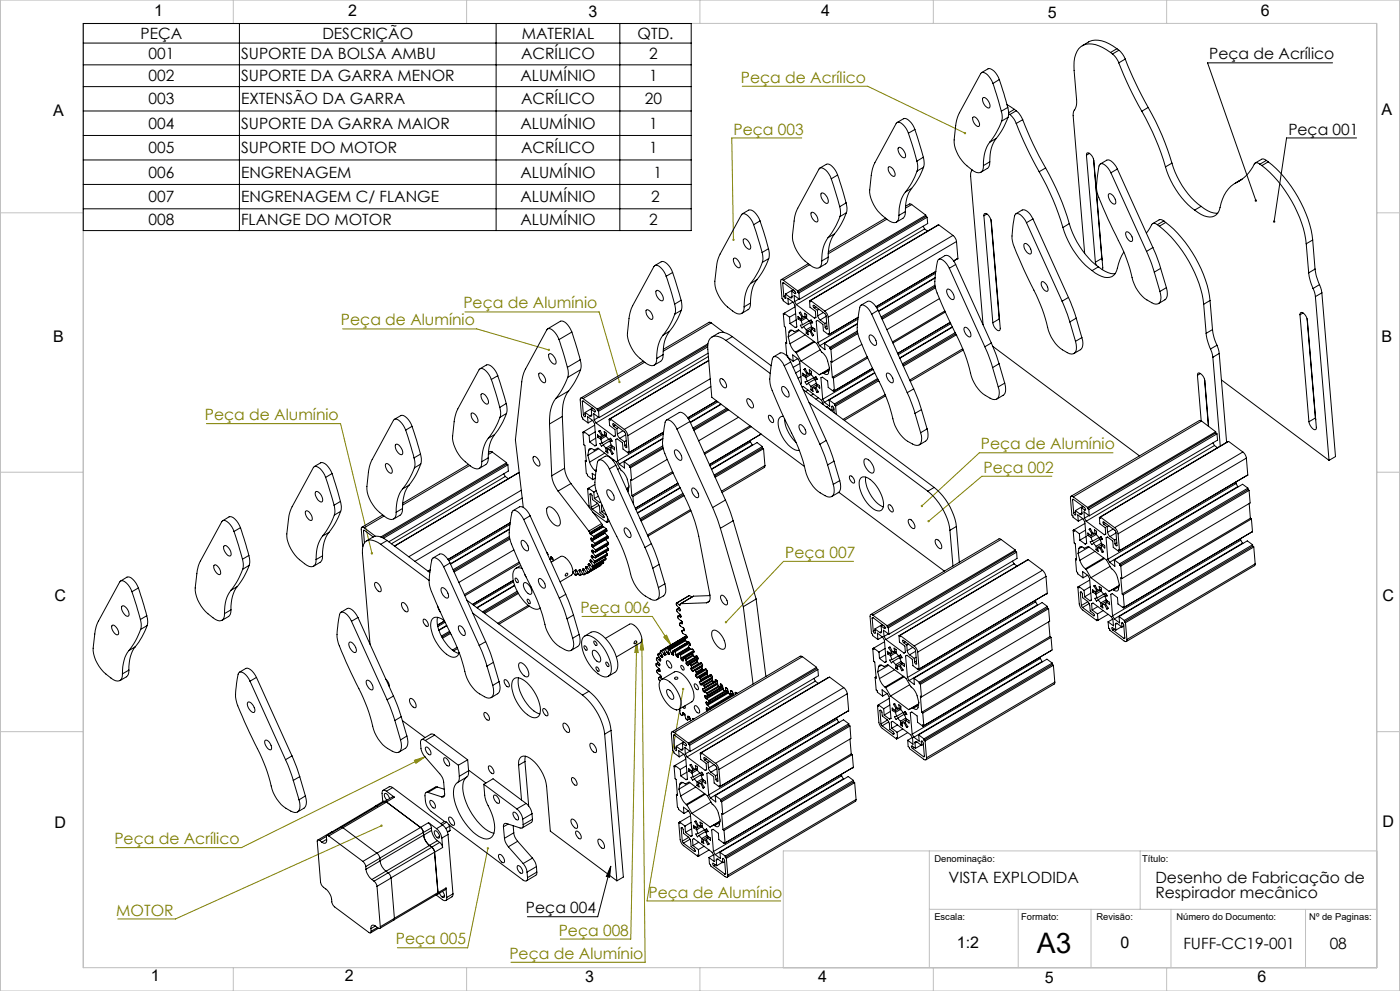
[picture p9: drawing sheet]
<svg xmlns="http://www.w3.org/2000/svg" width="420mm" height="297mm" viewBox="0 0 420 297" stroke-linecap="round" stroke-linejoin="round" font-family="sans-serif">
<defs><g id="words">
<text font-size="8.5" x="311.1" y="285.7">A3</text>
<g font-size="4.8">
<text x="46.3" y="4.7">1</text>
<text x="104.4" y="4.7">2</text>
<text x="176.5" y="5.1">3</text>
<text x="246.4" y="4.9">4</text>
<text x="314.4" y="5.3">5</text>
<text x="378.2" y="4.9">6</text>
<text x="16" y="34.7">A</text>
<text x="414.4" y="34.6">A</text>
<text x="16" y="102.6">B</text>
<text x="414.4" y="102.5">B</text>
<text x="16.3" y="180.1">C</text>
<text x="414.8" y="180">C</text>
<text x="16.3" y="248">D</text>
<text x="414.8" y="247.9">D</text>
<text x="287.1" y="284.2">1:2</text>
<text x="336.1" y="284.2">0</text>
<text x="45.3" y="294">1</text>
<text x="103.4" y="294">2</text>
<text x="175.6" y="294.4">3</text>
<text x="245.4" y="294.2">4</text>
<text x="313.4" y="294.6">5</text>
<text x="377.3" y="294.2">6</text>
</g>
<g font-size="4.7">
<text x="42.2" y="11.6">PEÇA</text>
<text x="96.7" y="11.6">DESCRIÇÃO</text>
<text x="156.5" y="11.6">MATERIAL</text>
<text x="191.3" y="11.6">QTD.</text>
<text x="44.5" y="17.8">001</text>
<text x="72.3" y="17.8">SUPORTE DA BOLSA AMBU</text>
<text x="156.3" y="17.8">ACRÍLICO</text>
<text x="194.7" y="17.8">2</text>
<text x="362.7" y="17.8">Peça de Acrílico</text>
<text x="44.5" y="24.4">002</text>
<text x="72.3" y="24.4">SUPORTE DA GARRA MENOR</text>
<text x="156.1" y="24.4">ALUMÍNIO</text>
<text x="194.7" y="24.4">1</text>
<text x="44.5" y="31.3">003</text>
<text x="72.3" y="31.3">EXTENSÃO DA GARRA</text>
<text x="156.3" y="31.3">ACRÍLICO</text>
<text x="193.4" y="31.3">20</text>
<text x="44.5" y="38.6">004</text>
<text x="72.3" y="38.6">SUPORTE DA GARRA MAIOR</text>
<text x="156.1" y="38.6">ALUMÍNIO</text>
<text x="194.7" y="38.6">1</text>
<text x="386.5" y="40.3">Peça 001</text>
<text x="44.5" y="45.9">005</text>
<text x="72.3" y="45.9">SUPORTE DO MOTOR</text>
<text x="156.3" y="45.9">ACRÍLICO</text>
<text x="194.7" y="45.9">1</text>
<text x="44.5" y="53.3">006</text>
<text x="72.3" y="53.3">ENGRENAGEM</text>
<text x="156.1" y="53.3">ALUMÍNIO</text>
<text x="196" y="53.3">1</text>
<text x="44.5" y="60.6">007</text>
<text x="72.3" y="60.6">ENGRENAGEM C/ FLANGE</text>
<text x="156.1" y="60.6">ALUMÍNIO</text>
<text x="195.4" y="60.6">2</text>
<text x="44.5" y="67.5">008</text>
<text x="72.3" y="67.5">FLANGE DO MOTOR</text>
<text x="156.1" y="67.5">ALUMÍNIO</text>
<text x="194.7" y="67.5">2</text>
<text x="284.5" y="264.5">VISTA EXPLODIDA</text>
<text x="346.6" y="264.5">Desenho de Fabricação de</text>
<text x="346.6" y="269">Respirador mecânico</text>
<text x="157.8" y="273.7">Peça 004</text>
<text x="355" y="284.3">FUFF-CC19-001</text>
<text x="398.9" y="284.3">08</text>
</g>
<g font-size="4.7" fill="#808000">
<text x="222.3" y="24.8">Peça de Acrílico</text>
<text x="220.1" y="40.3">Peça 003</text>
<text x="139" y="92.4">Peça de Alumínio</text>
<text x="102.3" y="97.5">Peça de Alumínio</text>
<text x="61.5" y="125.9">Peça de Alumínio</text>
<text x="294.3" y="134.6">Peça de Alumínio</text>
<text x="295.1" y="141.7">Peça 002</text>
<text x="235.6" y="167.2">Peça 007</text>
<text x="174.1" y="183.7">Peça 006</text>
<text x="34.3" y="253">Peça de Acrílico</text>
<text x="194.6" y="269">Peça de Alumínio</text>
<text x="34.9" y="274.5">MOTOR</text>
<text x="167.6" y="280.5">Peça 008</text>
<text x="118.8" y="283">Peça 005</text>
<text x="152.8" y="287.4">Peça de Alumínio</text>
</g>
<g font-size="2.8">
<text x="280.3" y="258.5">Denominação:</text>
<text x="342.7" y="258.5">Título:</text>
<text x="280.3" y="275.6">Escala:</text>
<text x="306.4" y="275.6">Formato:</text>
<text x="328.9" y="275.6">Revisão:</text>
<text x="352.9" y="275.6">Número do Documento:</text>
<text x="392.8" y="275.6">Nº de Paginas:</text>
</g>
</g></defs>
<g fill="none" stroke="#c0c0c0" stroke-width=".3">
<path d="M0 0h420v297h-420zM25 7h388v283h-388zM70 0v7M140 0v7M210 0v7M280 0v7M350 0v7M0 63.8h25M413 63.8h7M0 141.5h25M413 141.5h7M0 219.3h25"/>
<path d="M413 219.3h7M278.8 255v35M342.1 255v17.5M413 255h-178v35M278.8 272.5h134.2M305.5 272.5v17.5M327.3 272.5v17.5M351.3 272.5v17.5M391.7 272.5v17.5M70 290v7M140 290v7M210 290v7"/>
<path d="M280 290v7M350 290v7"/>
</g>
<g fill="none" stroke="#000" stroke-width=".3">
<path d="M25 7.1h182.4v62h-182.4zM25 19.4h182.4M25 12.9h182.4M71.8 7.1v62M148.8 7.1v62M185.9 7.1v62M399.8 18.8h-37.5l14.5 41.3M25 26h182.4M25 33.3h182.4M25 40.6h182.4M25 47.9h182.4M25 55.3h182.4"/>
<path d="M407 41.3h-21l-3.8 25.1M25 62.6h182.4M183.2 259.6l-.3 3.3-1-.2zM183.2 259.6l-3.9 15.1h-21.1"/>
</g>
<g fill="none" stroke="#808000" stroke-width=".3">
<path d="M222.7 25.9h37.6l29.2 14M240.5 41.3h-21l.5 30.6M102.8 98.6h40.2l21.6 6.3M139.5 93.5h40.2l6.1 21M61.9 127h40.3l9.4 38.8M333.9 135.7h-40.1l-17.2 15.9M315.6 142.7h-21l-16 13.5M256 168.2h-20.9l-17.3 18.3M174.6 184.7h21.1l5.6 8.7M191 192.3l.5 3.3-1.1-.1zM191 192.3l-1.8 89.1h-21.1M192.5 191.5l.6 3.3h-1z"/>
<path d="M192.5 191.5l1 96.9h-40.2M199.1 190.9l.9-.5 1.3 3zM205 206.5l-10.9 63.5h40.1M124.3 227.9l3.2-1.1-2.7 2zM127.5 226.8l-55.1 27.2h-37.6M114.4 247.5l-61.8 27.9h-17.3M146.4 254.2l-6.1 29.9h-21.1"/>
</g>
<path d="M376.5 59.9v.4l.4 .2-.1-.4 .1 .3 .1-.5zM382 66.1l-.1 .4 .3 .2v-.3v.3a.34 .34 0 0 0 .4-.4 .34 .34 0 0 0-.6-.2zM183.2 259.6l-.3 3.3-1-.2z" fill="#000"/>
<path d="M164.4 104.6v.5l.4 .1 .2-.3h-.4h.4v-.2zM204.8 206.2a.34 .34 0 0 0-.1 .5 .34 .34 0 0 0 .5 0 .34 .34 0 0 0-.2-.5v.3v-.3zM289.3 39.6l-.1 .4 .5 .2-.2-.3 .3 .2-.1-.5zM185.6 114.2v.6h.3l-.1-.3 .1 .3h.2v-.5zM276.4 151.3l-.1 .5 .3-.2-.3 .3a.33 .33 0 0 0 .5 0 .33 .33 0 0 0 0-.5 .33 .33 0 0 0-.4-.1zM111.4 165.6l-.1 .4 .4 .2-.1-.4 .1 .4 .1-.6zM124.3 227.9l3.2-1.1-2.7 2zM114.3 247.2a.33 .33 0 0 0-.1 .4 .33 .33 0 0 0 .4 .2 .33 .33 0 0 0 .2-.5l-.4 .2 .3-.2zM278.4 155.9l-.1 .5 .3-.2-.3 .2a.34 .34 0 0 0 .5 .1 .34 .34 0 0 0 .1-.5 .34 .34 0 0 0-.5-.1zM219.8 71.6l-.1 .5 .3 .1v-.3v.3h.2l.1-.6zM146.1 254a.34 .34 0 0 0 .1 .5 .34 .34 0 0 0 .5-.1 .34 .34 0 0 0-.3-.5v.3v-.3zM199.1 190.9l.9-.5 1.3 3zM217.5 186.2l.1 .5 .2-.2-.2 .2a.34 .34 0 0 0 .4 0 .34 .34 0 0 0 0-.5 .34 .34 0 0 0-.5 0zM191 192.3l.5 3.3-1.1-.1zM192.5 191.5l.6 3.3h-1z" fill="#808000"/>
<g fill="none" stroke="#000" stroke-width=".3">
<path d="M324.7 13.7a6.6 6.6 0 0 1 8-.6l2.4 1.5M333.2 15.7a10.2 10.2 0 0 0-7.4-2.4 5.8 5.8 0 0 0-3.6 6.4l.8 10.1a5.9 5.9 0 0 1-1 3.9l3.4 42.3M333.2 15.7l.5 .5M333.7 16.2a5.9 5.9 0 0 1 1.9 2.6M335.1 14.6l-1.9 1.1M335.1 14.6l.6 .5M335.6 18.8a104.4 104.4 0 0 0 6.9 14.5M335.7 15.1a5.9 5.9 0 0 1 1.9 2.6M335.7 15.1l-2 1.1M337.6 17.7a115.7 115.7 0 0 0 6.9 14.5M337.6 17.7l-2 1.1M269.1 36.7l1.9-1.1a2.7 2.7 0 0 1 2.8 1.8l.7 1.4"/>
<path d="M272.5 39.9l-1.1-2a2.26 2.26 0 0 0-2.3-1.2l-7 12.9-.7 2.4-.5 4.9a11.1 11.1 0 0 0 7.3 9.8 1.61 1.61 0 0 0 1.5-2.1M272.5 39.9l2.6 8.4M274.5 38.8l2.5 8.3M274.5 38.8l-2 1.1M291.8 35.2l.2-.1a2.21 2.21 0 0 1 1.8 2.7l-.2 .1a2.55 2.55 0 0 1-1.8-2.7zM294.5 21.8l1.9-1.2a2.81 2.81 0 0 1 2.7 1.9l.7 1.3M295 29.2a2.47 2.47 0 0 1 1.9 3 1.67 1.67 0 0 1-1.9-1.4 1.44 1.44 0 0 1 0-1.6zM297.9 25l-1.2-2a2.35 2.35 0 0 0-2.2-1.2l-7.1 12.8-.6 2.5-.6 4.8a11.1 11.1 0 0 0 7.3 9.9 1.63 1.63 0 0 0 1.5-2.2M297.9 25l2.5 8.3M299.8 23.8l2.5 8.4M299.8 23.8l-1.9 1.2M300.4 33.3a5 5 0 0 1 .1 3"/>
<path d="M300.5 36.3a22.1 22.1 0 0 1-3.6 6.3M302.1 31.4l2.2 1.4M302.3 32.2l.3 1.3-.2 1.7M302.3 32.2l-1.9 1.1M302.4 35.2a21 21 0 0 1-3.5 6.3M302.4 35.2l-1.9 1.1M302.6 34l.4 .3M303 34.3l1.1 1.2 .8 1.5M304.3 32.8l-1.7 1M304.3 32.8l.6 .4M304.9 37a112.3 112.3 0 0 0 6.8 14.5M304.9 33.2l.8 .8 1.1 1.9"/>
<path d="M304.9 33.2l-1.9 1.1M306.8 35.9a101 101 0 0 0 6.9 14.4M306.8 35.9l-1.9 1.1M342.5 33.3a77.9 77.9 0 0 1 7.1 16.7M344.5 32.2a75.8 75.8 0 0 1 7.1 16.7M344.5 32.2l-2 1.1M246 50.4l1.9-1.2a2.63 2.63 0 0 1 2.7 1.8l.7 1.5M246.5 57.9a2.46 2.46 0 0 1 1.9 2.9l-.2 .2a2.52 2.52 0 0 1-1.7-3.1zM249.4 53.6l-.7-1.4a2.82 2.82 0 0 0-2.7-1.8l-7.2 13.3-.4 1.5-.7 5.4a11.3 11.3 0 0 0 7.3 9.8 1.64 1.64 0 0 0 1.5-2.2M249.4 53.6l2.5 8.3M251.3 52.5l2.5 8.3M251.3 52.5l-1.9 1.1"/>
<path d="M266.6 50a2.22 2.22 0 0 1 1.8 2.7l-.2 .2a2.38 2.38 0 0 1-1.6-2.9zM269.6 44.2a2.46 2.46 0 0 1 2 3 1.57 1.57 0 0 1-1.9-1.4 1.28 1.28 0 0 1-.1-1.6zM271.6 57.6a11.1 11.1 0 0 0-1.9 7M273.5 56.4a10.7 10.7 0 0 0-1.9 7M273.5 56.4l-1.9 1.2M275.1 48.3l.2 1.3-.2 1.7M275.1 51.3a21 21 0 0 1-3.5 6.3M277 47.1l.2 1.7-.1 1.3M277 47.1l-1.9 1.2M277.1 50.1a22.1 22.1 0 0 1-3.6 6.3M277.1 50.1l-2 1.2M291.7 51l-.5 .9v.9l3.7 44.5"/>
<path d="M296.9 42.6a10.9 10.9 0 0 0-1.9 7M296.9 48.5a2.06 2.06 0 0 1-.7 2l-1.9 1.1M296.9 48.5l-1.9 1.1M298.9 41.5a10.6 10.6 0 0 0-2 7M298.9 41.5l-2 1.1M311.7 51.5a77 77 0 0 1 7.2 16.7M313.7 50.3a77.9 77.9 0 0 1 7.1 16.7M313.7 50.3l-2 1.2M325.9 46.5l.2-.6a2.25 2.25 0 0 1 2.1 2.3M325.9 46.5l2.7 32.1M326.8 46l-.9 .5M328 47.7l2.8 32.6-.1 .5"/>
<path d="M330.1 49.1l1.9-1.1a2.07 2.07 0 0 1 2.4 1.3l.8 1.4M332.7 58.1a2.36 2.36 0 0 1 2 2.9l-.2 .2a2.46 2.46 0 0 1-1.8-3.1zM333.3 51.8l-1.3-1.9a1.45 1.45 0 0 0-2.1-.5 17.2 17.2 0 0 0-.4 9.3l4.4 10.1a63.4 63.4 0 0 1 6.4 16.3 10 10 0 0 0 6.5 6.1 1.94 1.94 0 0 0 1.4-2.9l-.2-1M333.3 51.8l10.7 23.5M335.2 50.7l-1.9 1.1M335.2 50.7l10.7 23.5M349.6 50a25.5 25.5 0 0 0 8.8 13M351.6 48.9a25 25 0 0 0 8.7 12.9M351.6 48.9l-2 1.1M371.1 54.6a9.9 9.9 0 0 0-5.1 7.6 3.2 3.2 0 0 1-4.8 2.5l-2.8-1.7M372.5 53.8l-1.9 1.1M372.5 53.8l-1.4 .8"/>
<path d="M372.6 53.7l-.1 .1M378 49.2a1.07 1.07 0 0 0-1.7 0 11.3 11.3 0 0 1-5.2 5.4M378 49.2l.6 .4M378.6 49.6a37.3 37.3 0 0 1 13.3 23.5M379.9 48.1l-1.2-.4-2.1 1.2M379.9 48.1l-1.9 1.1M379.9 48.1l.6 .4M380.5 48.5a37.3 37.3 0 0 1 13.3 23.4M380.5 48.5l-1.9 1.1M196.5 79.6l1.9-1.1a2.7 2.7 0 0 1 2.7 1.8l.7 1.4M220.2 77.4a2.26 2.26 0 0 1 1.8 2.7l-.2 .2a2.25 2.25 0 0 1-1.6-2.9zM222.7 64.1l1.9-1.1a2.74 2.74 0 0 1 2.7 1.8l.7 1.4"/>
<path d="M223.2 71.6a2.41 2.41 0 0 1 1.9 3 1.67 1.67 0 0 1-1.9-1.4 1.37 1.37 0 0 1 0-1.6zM226.1 67.3l-1.1-2a2.33 2.33 0 0 0-2.3-1.2l-7 12.9-.6 1.9-.6 5.4a11.2 11.2 0 0 0 7.3 9.8 1.63 1.63 0 0 0 1.4-2.1M226.1 67.3l2.5 8.4M228 66.2l2.5 8.3M228 66.2l-1.9 1.1M228.6 75.7l.3 1.6-.2 1.3M228.7 78.6a23 23 0 0 1-3.6 6.4M230.5 74.5l.3 1.3-.2 1.7M230.5 74.5l-1.9 1.2M230.6 77.5a21 21 0 0 1-3.5 6.3M230.6 77.5l-1.9 1.1M242.5 79l-8.1 4.8"/>
<path d="M242.9 79.3l-7.9 4.7M243.5 63.6a2.27 2.27 0 0 1 1.8 2.8 1.47 1.47 0 0 1-1.8-1.3 1.27 1.27 0 0 1 0-1.5zM248.4 71.2a10.8 10.8 0 0 0-1.9 7M248.5 77.1a1.98 1.98 0 0 1-.8 2l-1.9 1.1M248.5 77.1l-2 1.1M250.4 70.1a10.8 10.8 0 0 0-1.9 7M250.4 70.1l-2 1.1M251.9 61.9l.3 1.7-.2 1.3M252 64.9a22.1 22.1 0 0 1-3.6 6.3M253.8 60.8a4.6 4.6 0 0 1 .1 3M253.8 60.8l-1.9 1.1M253.9 63.8a21 21 0 0 1-3.5 6.3"/>
<path d="M253.9 63.8l-1.9 1.1M265.7 65.4l-17.2 10.1M266.1 65.7l-17.6 10.4M271.6 63.4a2.08 2.08 0 0 1-.7 2l-2 1.2M271.6 63.4l-1.9 1.2M273.5 61.3l-.7-.2-1.2 .7M273.5 61.3l4.2 3.2M273.5 61.3l-1.9 1.1M276.9 67.8l.5 .8M277.4 68.6l-38.5 22.7M277.4 68.6l.9 .7M277.7 64.5l-38.4 22.7"/>
<path d="M277.7 64.5l.1 .4M277.8 64.9l-38.5 22.7M277.8 64.9l.3 .2M278.1 65.1l-38.4 22.7M278.1 65.1l.2 1.9-38.5 22.7M281.4 67.5l-38.5 22.7M281.6 77.7l2-1.1a2.94 2.94 0 0 1 2.7 2l.4 .7M285.9 70.6l.6 .6 .4 1.2M285.9 70.6l-38.5 22.6M285.9 70.6l-4.3-3.2-38.4 22.7M286.7 79.3l-1.9 1.1M286.7 79.3l10.7 23.5"/>
<path d="M286.9 72.4l-38.4 22.7M286.9 72.4l.5 5-1.3 .8 1-.6M287.1 77.6h.1M295.2 64.7l.1-.7a2.02 2.02 0 0 1 2 1.8l2.8 32.6-.2 .7a2.26 2.26 0 0 1-2-2.4M295.2 64.7l2.7 32M296.1 64.1l-.9 .6M297.3 65.8l2.5 29.8M304.8 64.1l1.9-1.2a2.94 2.94 0 0 1 2.8 2l.4 .7M307.3 73.1a1.83 1.83 0 0 1 1.9 1.5 1.14 1.14 0 0 1-.1 1.5 2.56 2.56 0 0 1-1.8-3zM307.9 66.7l-.8-1.3a2.49 2.49 0 0 0-2.3-1.3 2.67 2.67 0 0 0-.7 2l-.3 2.3a8.9 8.9 0 0 0 .5 5.7l3.5 8.1a67.8 67.8 0 0 1 6.5 15.9 10.5 10.5 0 0 0 7.2 8 1.55 1.55 0 0 0 1.4-2l-.2-1.8M307.9 66.7l10.7 23.6M309.9 65.6l-2 1.1"/>
<path d="M309.9 65.6l10.6 23.5M318.9 68.2a25.1 25.1 0 0 0 8.7 12.9M320.8 67a25.5 25.5 0 0 0 8.7 13M320.8 67l-1.9 1.2M328.6 78.6l.3 .9M329.5 80a7.3 7.3 0 0 0 5 2.1M329.5 80l-1.9 1.1M330.7 78l-.1-.6-2 1.2M337.1 75.5v.1a16.7 16.7 0 0 0-2.1 5.6 3 3 0 0 1-4.5 1.6l-2.9-1.7M337.9 69.5a2.18 2.18 0 0 1 1.8 2.7l-.2 .2a2.26 2.26 0 0 1-1.6-2.9zM344 75.3l2.3 6.3M345.9 74.2l2.3 6.2"/>
<path d="M345.9 74.2l-1.9 1.1M347.2 67.3a1.04 1.04 0 0 0-1.7 0l-1.6 2.5M347.2 67.3l.6 .5M347.8 67.8a37.5 37.5 0 0 1 13.3 23.4M349.1 66.2l-1.2-.4-2.1 1.2M349.1 66.2l-1.9 1.1M349.1 66.2l.6 .5M349.7 66.7a37.1 37.1 0 0 1 13.3 23.4M349.7 66.7l-1.9 1.1M360.3 61.8a7 7 0 0 0 5 2.1M360.3 61.8l-1.9 1.2M391.9 73.1l.7 8.7"/>
<path d="M393.8 71.9l-1.9 1.2M393.8 71.9l.7 8.7M164.3 98.6l3.8-2.3a2.74 2.74 0 0 1 2.8 1.8l.7 1.4M171.6 99.5l2.5 8.3M171.6 99.5l-3.9 2.3M194 92.8a2.22 2.22 0 0 1 1.8 2.8l-.3 .1a2.38 2.38 0 0 1-1.5-2.9zM197 87.1a2.46 2.46 0 0 1 1.9 2.9 1.6 1.6 0 0 1-1.9-1.4 1.44 1.44 0 0 1 0-1.5zM199.8 82.8l-1.1-2.1a2.24 2.24 0 0 0-2.2-1.1l-7.1 12.8-.6 2.5-.6 4.9a11.1 11.1 0 0 0 7.3 9.8 1.64 1.64 0 0 0 1.5-2.2M199.8 82.8l2.6 8.4M200.8 99.3a10.7 10.7 0 0 0-1.9 7M200.8 99.3l-1.9 1.1M201.8 81.7l2.5 8.3"/>
<path d="M201.8 81.7l-2 1.1M202.4 91.2a4.6 4.6 0 0 1 .1 2.9M202.5 94.1a21 21 0 0 1-3.6 6.3M204.3 90l.3 1.7-.2 1.3M204.3 90l-1.9 1.2M204.4 93a22.1 22.1 0 0 1-3.6 6.3M204.4 93l-1.9 1.1M213.4 96.8l-.7-.2-13.7 8.1M213.4 96.8l3.9 2.9M213.4 96.8l-14.4 8.5M225.1 85a10.7 10.7 0 0 0-1.9 7M225.1 90.8a1.95 1.95 0 0 1-.7 2l-1.9 1.1"/>
<path d="M225.1 90.8l-1.9 1.2M227.1 83.8a11.1 11.1 0 0 0-2 7M227.1 83.8l-2 1.2M234.8 84.9l.4 3.9M235 94l.3 3.8 .3 .3 .4 4.8-.3-.2M235 84a.47 .47 0 0 0-.6-.2 .47 .47 0 0 0-.2 .6l.4 5.1 .3 .2 .1 .4 1.5 1.2M235 84l4.3 3.2M235.1 84.8l3.3 2.4 .3 .6-.2 .1M235.1 84.8l-.2-.1-.1 .2M235.1 84.7l-.3 .2M235.3 93.9v.4l-.3-.3M235.3 93.9l1.6 1.2"/>
<path d="M235.3 93.9l-.3 .1M235.7 88.1v1.4l-.5-.7M235.7 88.1l1.4 1.1M235.7 88.5l-.5 .3M236.5 91.3l-.1-1.9 1.6 1.2 .5 .9 .5 6.5-.4 .2-1.6-1.2M236.7 99.5a.76 .76 0 0 1 .6-.6 .76 .76 0 0 1 .8 .4l.2 .1 1.2-.6 5.5 4.1 1.6 2.7a4.6 4.6 0 0 1 1.7 2.6 5 5 0 0 1 .1 3.9l-.5 .2-.7-.4M236.7 99.5l-.2 1.5M236.9 95.1l.1 1.9M237.5 87.2l.1 1.7a.32 .32 0 0 1-.1 .4 .32 .32 0 0 1-.4-.1M237.5 87.2l1 .7M237.6 88.8l-.5 .4M237.6 99l-.9 .5"/>
<path d="M237.9 86.9l-2.2 1.2M237.9 90.5l-1.4 .8M238 86.9l-.5 .3M238.4 90.4l.5 .9M238.5 92l-3.2 1.9M238.7 94l-1.8 1.1M238.7 87.8l-.2 .1M238.9 95.9l-1.9 1.1M238.9 91.3l5.4 4.1M239.3 87.2v.4M239.3 87.6l.4 .2M239.4 95.6v-.7l.9 .8"/>
<path d="M239.4 95.6l1 .6M239.7 87.8l.1 1.9M239.7 89.6l-1.3 .8M239.7 99l-3.2 2M239.8 93.8l.4-.2 .6 1.3M239.8 93.8l.8 1.2M239.8 89.7l-1.6-1.2 .2 1.9M239.9 95.3l-.5 .3M240.1 93.6l-.3 .2M240.4 96.2l.4 1.1M240.6 95l-.3 .7M240.8 97.3l-.7 .2 .1 .3 .4 .5 .5-.4"/>
<path d="M240.8 94.9l.8 .2M240.8 94.9l-.2 .1M241.1 97.9l.8 .9M241.5 95l-1.2 .7M241.6 95.1l-.2-1.2 .6 .4v1.1l.8 .9M241.9 98.8v1.1M242 95.2l-1.6 1M242 94.8l-.4 .3M242.3 99.1l.2 1.2-.6-.4M242.3 99.1l.7 .2M242.4 99.6l-.5 .3M242.7 96.2l-1.9 1.1"/>
<path d="M242.8 96.3l.5-.4 .5 .9-.7 .1M242.9 90.2l.1 1.9 1.6 1.2 .2 1.8-.5 .3M243 99.3l.7 1.3M243.1 96.9l.4 1.1 .9 .6 .1 .8-1-.9M243.2 90.1l4.2 3.1M243.2 90.1v.3l-.3-.2M243.3 99.1l-.3 .2M243.4 96l-.6 .3M243.5 97.9l-1.6 .9M243.5 98.5l-.2 .7 .8 1.3-.4 .1M243.6 96.4l-2.5 1.5M243.7 96.6l-.6 .3"/>
<path d="M243.8 98.2l-1.5 .9M243.9 98.3l-.4 .2M244.2 92.2l-.3-.5 .2-.2 3.6 2.8 .4 4.4-.6-.6M244.2 92.2l1 .8M244.8 95.1l-.5 .3M244.8 92l-.6 .2M245.2 93l.1 1.6M245.3 94.6l.8 1.3M245.7 92.7l-.5 .3M246.1 95.9l1.3 1M247 93.7l-1.7 .9M247.4 93.2l.7 .9 .4 1"/>
<path d="M247.4 96.9l.1 1.2M247.8 94.8l-1.7 1.1M248 96.6l-.6 .3M248.1 97.8l-.6 .3M248.5 95.1l.4 5.1-.3-.3v.4M257.2 99.2l-8.3 4.9M257.2 97.1l-9.9 5.8M257.2 96.9l-11.3 6.7M257.3 99.6l-8.3 4.9M257.4 100l-8.1 4.7M257.4 95.6l-12 7.1M257.5 95.1l-8.9 5.2"/>
<path d="M258.3 91.5l1.9-1.2a2.04 2.04 0 0 1 2.4 1.3l.8 1.4M261.5 94.2l-.4-.8a3.1 3.1 0 0 0-2.7-2l-.3 .3a17.2 17.2 0 0 0-.4 9.4l3.7 8.5a66.7 66.7 0 0 1 6.5 15.9 10.3 10.3 0 0 0 7.1 8 1.59 1.59 0 0 0 1.5-2.1l-.3-1.7M261.5 94.2l10.7 23.5M263.4 93l-1.9 1.2M263.4 93l10.7 23.6M280.5 85.5l-16.2 9.5M280.5 83.3l-16.9 10M280.5 83.2l-17 10M280.6 85.9l-16.1 9.5M280.6 86.3l-15.9 9.4M280.7 81.9l-17.7 10.4M280.7 81.3l-17.9 10.6"/>
<path d="M281.8 89.5l-15.7 9.3M283.5 93.2l-15.8 9.3M283.6 93.5l-15.7 9.3M284.2 86.7a2.36 2.36 0 0 1 2 2.9l-.2 .2a2.49 2.49 0 0 1-1.8-3.1zM284.8 80.4l-.8-1.3a2.58 2.58 0 0 0-2.3-1.4l-.3 .3a17 17 0 0 0-.4 9.3l3.7 8.5a67.8 67.8 0 0 1 6.4 16 10.5 10.5 0 0 0 7.2 8 1.59 1.59 0 0 0 1.5-2.1l-.3-1.7M284.8 80.4l10.7 23.5M285 96.6l-15.7 9.3M285.2 97l-15.7 9.3M285.7 98l-15.8 9.3M285.7 98.1l-15.8 9.3M286.6 99.7l-15.9 9.3M289.3 98.1a2.1 2.1 0 0 1 1.7 2.9 2.24 2.24 0 0 1-1.7-2.9z"/>
<path d="M299.8 95.6l.1 .5M299.8 95.6l-1.9 1.1M312.5 84.5a1.89 1.89 0 0 1 1.9 1.9l-.2 .9a2.31 2.31 0 0 1-1.7-2.8zM318.6 90.3l2.4 6.2M320.5 89.1l2.4 6.3M320.5 89.1l-1.9 1.2M321 96.5l1.7 5.8M322.9 95.4l-1.9 1.1M322.9 95.4l1.7 5.8M346.3 81.6l1.7 5.7M348.2 80.4l-1.9 1.2M348.2 80.4l1.7 5.8"/>
<path d="M349.9 86.2a3 3 0 0 1-.4 3.6l-2 1.2M349.9 86.2l-1.9 1.1M361.1 91.2l.7 8.7M361.8 99.9l.3 1.7 1 3M363 90.1l-1.9 1.1M363 90.1l.7 8.7M363.7 98.8l.5 2.2 .9 2.5M363.7 98.8l-1.9 1.1M390 94.3l.2-.6a2.16 2.16 0 0 1 2 2.3l2.7 32.1-.2 .6a2.25 2.25 0 0 1-2-2.3M390 94.3l2.7 32.1M390.9 93.8l-.9 .5M392.1 95.5l2.5 29.8"/>
<path d="M392.6 81.8l.4 2.2 .9 2.5M393.9 86.5l.7 2.4M394.5 80.6l.4 2.3 1 2.4M394.5 80.6l-1.9 1.2M394.6 88.9l4.1 49.1M395.9 85.3l.7 2.5M395.9 85.3l-2 1.2M396.6 87.8l-2 1.1M396.6 87.8l4 49-1.9 1.2M144 110.5l1.9-1.1a2.7 2.7 0 0 1 2.8 1.8l.6 1.4M144.5 118a2.46 2.46 0 0 1 1.9 3l-.2 .1a2.5 2.5 0 0 1-1.7-3.1zM147.4 113.7l-1.1-2a2.24 2.24 0 0 0-2.3-1.2l-7.1 12.9-.6 2.4-.5 4.9a11.1 11.1 0 0 0 7.3 9.8 1.61 1.61 0 0 0 1.4-2.1"/>
<path d="M147.4 113.7l2.5 8.4M149.3 112.6l2.6 8.3M149.3 112.6l-1.9 1.1M161.8 111.8a2.23 2.23 0 0 1 1.8 2.8l-.2 .1a2.31 2.31 0 0 1-1.6-2.9zM164.8 106a2.21 2.21 0 0 1 2 2.3l-.1 .7a1.6 1.6 0 0 1-1.9-1.4 1.44 1.44 0 0 1 0-1.6zM166.8 119.4a11.4 11.4 0 0 0-1.9 7.7M167.7 101.8l-1.2-2.1a2.24 2.24 0 0 0-2.2-1.1l-6.9 12.4-.8 2.9-2 17.9 2.4 20.3M167.7 101.8l2.5 8.3M170.2 110.1a5.1 5.1 0 0 1 .1 3M170.3 113.1a22.1 22.1 0 0 1-3.5 6.3M170.6 117.2a11.2 11.2 0 0 0-1.9 7.6M170.6 117.2l-3.8 2.2"/>
<path d="M174.1 107.8a5 5 0 0 1 .1 3M174.1 107.8l-3.9 2.3M174.2 110.8a23 23 0 0 1-3.6 6.4M174.2 110.8l-3.9 2.3M174.9 119.4a.47 .47 0 0 0-.6-.1 .47 .47 0 0 0-.2 .6l.4 5 .3 .3v.4l1.6 1.1M174.9 119.4l4.3 3.2M193 108.2l-18.8 11.1M193.4 108.5l-18.5 10.9M198.9 100.4a10.8 10.8 0 0 0-1.9 7M198.9 106.3a2.08 2.08 0 0 1-.7 2l-1.9 1.1M198.9 106.3l-1.9 1.1M212.3 104l-32.7 19.3"/>
<path d="M212.3 103.5l-33.1 19.5M212.4 103l-33.2 19.6M212.4 105.9l-32.7 19.3M212.5 106.9l-33.7 19.8M212.6 108.1l-29.5 17.4M212.6 108l-29.9 17.7M213.1 113.5l-25.8 15.2M213.3 115.8l-25 14.8M216 113.6l.3-.2a2.35 2.35 0 0 1 1.6 2.7l-.2 .1a2.33 2.33 0 0 1-1.7-2.6zM217.8 102a3.9 3.9 0 0 0-4.4-.9 3.5 3.5 0 0 0-1.1 3.6l1.2 14.4 27.9 20.7M217.8 102l13.3 9.9M219.7 100.9a4.2 4.2 0 0 0-6.2 .1"/>
<path d="M219.7 100.9l-1.9 1.1M219.7 100.9l11.7 8.7M224.1 119.6l.2-.1a2.33 2.33 0 0 1 1.7 2.6l-.3 .2a2.35 2.35 0 0 1-1.6-2.7zM232.1 106.9l2-1.1a3.4 3.4 0 0 1 3.1 2.7M234.6 115.9a1.88 1.88 0 0 1 2 1.6 1.19 1.19 0 0 1-.1 1.5 2.56 2.56 0 0 1-1.9-3.1zM235.3 109.6l-.8-1.3a2.48 2.48 0 0 0-2.3-1.4 8 8 0 0 0-1.1 4.3 9.6 9.6 0 0 0 .5 5.8l3.5 8a68.4 68.4 0 0 1 7.2 17.9 10 10 0 0 0 6.5 6.1 1.55 1.55 0 0 0 1.5-2.1l-.3-1.7M235.3 109.6l10.7 23.5M235.7 102.7l.3 3.7 .3 .3 .1 .4 1.5 1.2M236 102.5l-.3 .2M236.5 101l.5 2M237 103a5.1 5.1 0 0 0 1.7 2.5M237.2 108.5l-1.9 1.1"/>
<path d="M237.2 108.5l10.7 23.5M237.9 108.3l-.1-1.9 1.6 1.2 .5 .9 .6 6.4-.3 .1M238.7 105.5l.2 .2M238.9 105.7l1.4 2.5M239.3 107.5l-1.4 .8M240 108.9l-2.1 1.2M240.1 110.9l-1.4 .9M240.3 112.9l-.9 .5M240.3 108.2l5.5 4.1M240.6 116l.3-.2 5.5 4.1 .5 1.3M240.9 112.6l-.1-.8 1 .9M240.9 112.6l.9 .5"/>
<path d="M240.9 116.8l39.3 29.3M241.2 110.7l.4-.2 .7 1.4M241.2 110.7l.8 1.3M241.3 112.3l-.4 .3M241.5 110.6l-.3 .1M241.5 100.4l-4.5 2.6M241.8 113.1l.4 1.2M242 112l-.2 .7M242.2 114.3l-.7 .1 .5 .9 .5-.5M242.3 111.9l.7 .1M242.3 111.8l-.3 .2M242.4 116.9l-.7 .4"/>
<path d="M242.5 114.8l.8 1M242.9 112l-1.1 .7M243 112l-.2-1.2 .6 .5v1.1l.8 .9M243.3 115.8v1M243.4 111.8l-.4 .2M243.4 112.2l-1.6 .9M243.7 116.1l.2 1.2-.6-.5M243.7 116.1l.7 .2M243.8 116.5l-.5 .3M244 118.1l-.7 .4M244.1 100.4l-.4 .2M244.1 113.2l-1.9 1.1"/>
<path d="M244.2 102.3l-5.5 3.2M244.2 113.3l.5-.4 .5 .8-.7 .1M244.4 102.5l-5.5 3.2M244.4 116.3l.7 1.3M244.5 113.8l.4 1.2 1 .6v.7l-.9-.8M244.8 116.1l-.4 .2M244.8 113l-.6 .3M244.9 114.9l-1.6 .9M245 115.5l-.3 .7 .8 1.2-.4 .2M245 113.3l-2.5 1.5M245.1 113.5l-.6 .3M245.2 115.2l-1.5 .9"/>
<path d="M245.3 115.2l-.3 .3M245.4 102.7l.5 .9M245.5 117.4l-.4 .2M245.5 119.2l-.7 .4M246.1 104.8l-5.8 3.4M246.8 119.7l.5 .9M246.9 111.8l-1.1 .5M246.9 111.8l.3 .1M247.3 102.9l.2 1.9-1.6-1.2M247.3 102.9l1.6 1.2M248.6 100.3l-1.6-1.2-.1-1.9-1.6-1.2-.4 .2 .5 6.5M248.7 111l-1.5 .9"/>
<path d="M248.7 119.9l.2 1.9-1.6-1.2M248.7 119.9l1.6 1.2M248.7 110.7l-1.8 1.1M248.8 110.6l-3 1.7M248.9 104.1l.1 .4M249 104.5l.3 .2M249.3 104.7l.3 3.8M249.6 108.5l-.3-.2 .4 4.8M249.7 113.1l.3 .2M250 113.3l.3 3.8-.3-.2v.4M250 117.3l-1.5-1.2-.2-1.9-1.6-1.2-.4 .2 .5 6.5M258.6 103.2l-9 5.3"/>
<path d="M260.2 106.9l-10.5 6.2M260.3 107.3l-10.3 6M260.9 100.5a1.99 1.99 0 0 1 2 2l.1 .5-.3 .5a2.44 2.44 0 0 1-1.8-3zM261.8 110.4l-11.8 6.9M261.9 110.7l-15.1 9M262.4 111.7l-15.1 8.9M262.4 111.8l-13.7 8.1M263.3 113.4l-13 7.7M263.4 113.8l-13 7.7M263.6 114.1l-12.9 7.6M265.5 118.3l-12.6 7.4M265.7 118.6l-12.4 7.4"/>
<path d="M266.1 111.9a2.15 2.15 0 0 1 1.7 2.8 2.3 2.3 0 0 1-1.7-2.8zM272.2 117.7l2.3 6.2M274.1 116.6l2.3 6.2M274.1 116.6l-1.9 1.1M286.7 100l-15.8 9.4M286.9 100.4l-15.9 9.3M288.8 104.5l-15.9 9.4M289 104.9l-15.9 9.4M295.5 103.9l2.3 6.3M297.4 102.8l2.3 6.2M297.4 102.8l-1.9 1.1M297.8 110.2l1.7 5.8"/>
<path d="M297.8 103.8l44 32.8M299.7 109l-1.9 1.2M299.7 109l1.7 5.8M301.4 114.8a3 3 0 0 1-.4 3.7l-2 1.1M301.4 114.8l-1.9 1.2M324.6 101.2a3.1 3.1 0 0 1-.5 3.6l-1.9 1.1M324.6 101.2l-1.9 1.1M359.2 112.5l.2-.7a2.25 2.25 0 0 1 2.1 2.4l1.1 13.6M359.2 112.5l1.2 13.6M360.2 111.9l-1 .6M361.4 113.6l1.1 14.1M363.1 104.6l.8 2.5"/>
<path d="M363.9 107.1l2.2 26.6M365.1 103.5l.7 2.4M365.1 103.5l-2 1.1M365.8 105.9l-1.9 1.2M365.8 105.9l2.2 26.7M366.4 113.9l32.3 24.1M94.3 139.8l1.9-1.1a2.74 2.74 0 0 1 2.7 1.8l.7 1.4M115.8 139a2.23 2.23 0 0 1 1.8 2.7l-.2 .1a2.31 2.31 0 0 1-1.6-2.8zM118.3 125.7l1.9-1.1a2.69 2.69 0 0 1 2.7 1.8l.7 1.4M118.8 133.2a2.21 2.21 0 0 1 2 2.2l-.1 .7a1.6 1.6 0 0 1-1.9-1.3 1.44 1.44 0 0 1 0-1.6zM121.7 128.9l-1.2-2a2.24 2.24 0 0 0-2.2-1.2l-6.9 12.4-.9 3.5a12.2 12.2 0 0 0-.1 6.8 11.9 11.9 0 0 0 7 7.3 1.64 1.64 0 0 0 1.5-2.2M121.7 128.9l2.5 8.3"/>
<path d="M123.6 127.8l2.6 8.3M123.6 127.8l-1.9 1.1M124.2 137.2a5.1 5.1 0 0 1 .1 3M126.2 136.1l.2 1.3-.2 1.7M126.2 136.1l-2 1.1M126.2 139.1a20.6 20.6 0 0 1-3.5 6.3M126.2 139.1l-1.9 1.1M140.5 139.2l-19.7 11.6M140.9 139.5l-20.1 11.9M141.5 123.8a2.22 2.22 0 0 1 1.8 2.7l-.2 .2a2.38 2.38 0 0 1-1.6-2.9zM146.5 131.4a11.1 11.1 0 0 0-2 7M146.5 137.2a2.08 2.08 0 0 1-.8 2l-1.9 1.2"/>
<path d="M146.5 137.2l-2 1.2M147.7 135.5l-.5-.2-.7 .3M147.7 135.5l4.3 3.2M147.7 135.5l-1.2 .7M148.4 130.2a10.7 10.7 0 0 0-1.9 7M148.4 130.2l-1.9 1.2M149.9 122.1a4.6 4.6 0 0 1 .1 3M150 125.1a21 21 0 0 1-3.5 6.3M151.9 120.9l.2 1.7-.2 1.3M151.9 120.9l-2 1.2M151.9 123.9a22.1 22.1 0 0 1-3.5 6.3M151.9 123.9l-1.9 1.2"/>
<path d="M152 138.7l-37.8 22.2M152 138.7v.4M152 139.1l-37.4 22M152 139.1l.4 .2M152.4 139.3l-37.4 22M152.4 139.3l.1 1.9-35.9 21.2M160.1 136.8a2.27 2.27 0 0 1 1.8 2.8l-.2 .1a2.38 2.38 0 0 1-1.6-2.9zM164.9 127.1l.6 15.5M168.7 124.8l-3.8 2.3M168.7 124.8l.7 15.5M174.7 120.4l.3 3.9M174.9 129.5l.3 3.8 .3 .2 .4 4.9-.3-.3"/>
<path d="M174.9 120.2l-.2 .2M175 120.2l3.3 2.5 .3 .6-.3 .1M175 120.2l-.3 .2M175.2 129.4v.3l-.3-.2M175.2 129.4l1.5 1.1M175.2 129.4l-.3 .1M175.5 123.6l.1 1.3-.6-.6M175.5 123.6l1.4 1M175.6 138.1l.3 3.8 .3 .2v.5l1.6 1.2M175.6 124l-.6 .3M175.9 138l-.3 .1M176.4 136.5l.5 2"/>
<path d="M176.4 126.7l-.2-1.9 1.6 1.2 .6 1 .5 6.4-.4 .2M176.6 135a.85 .85 0 0 1 .8-.7 .85 .85 0 0 1 .8 .6l1.2-.6 5.5 4.1 1.4 2.5a4.7 4.7 0 0 1 1.9 2.7 5.9 5.9 0 0 1 .2 3.8M176.6 135l-.2 1.5M176.7 130.5l.2 1.9M176.9 138.5l.9 1.8 .7 .7M176.9 132.4l1.6 1.2M177.4 122.7l.1 1.7M177.4 122.7l.9 .7M177.5 134.4l-.9 .6M177.5 124.4a.33 .33 0 0 1-.1 .4 .33 .33 0 0 1-.5-.2M177.5 124.3l-.6 .3M177.7 122.3l-2.2 1.3"/>
<path d="M177.8 126l-1.4 .7M177.9 122.4l-.5 .3M178.3 125.8l.5 .9M178.4 127.4l-3.2 2M178.6 129.4l-1.9 1.1M178.6 123.3l-.3 .1M178.7 131.3l-1.8 1.1M178.9 133.4l-.4 .2M179.2 122.6v.4M179.2 123l.4 .3M179.3 131.1l-.1-.8 1 .9M179.3 131.1l1 .5"/>
<path d="M179.6 123.3l.1 1.9M179.6 125.1l-1.3 .7M179.6 137.9l2-1.2a2.94 2.94 0 0 1 2.8 2l.3 .7M179.6 129.2l.5-.2 .6 1.3 .8 .3M179.6 129.2l.8 1.3M179.6 134.5l-3.2 2M179.7 125.2l-1.6-1.2 .2 1.8M179.8 130.8l-.5 .3M179.9 129l-.3 .2M180.3 131.6l.4 1.2M180.4 130.5l-.2 .7M180.7 132.8l-.7 .1 .4 .9 .6-.5"/>
<path d="M180.7 130.3l-.3 .2M181 133.3l.8 1M181.4 130.5l-1.2 .7M181.4 135.8l-4.5 2.7M181.5 130.6l-.2-1.3 .6 .5v1l.8 1M181.8 134.3v1M181.9 130.3l-.4 .3M181.9 130.7l-1.6 .9M182.2 134.6l.2 1.2-.6-.5M182.2 134.6l.7 .2M182.2 135l-.4 .3M182.6 131.7l-1.9 1.1"/>
<path d="M182.7 131.8l.5-.5 .2 .5 .3 .4-.7 .2M182.7 125.7l.2 1.8 1.6 1.2 .1 1.9-.4 .2-5.4-4.1M182.9 134.8l.7 1.3M183 132.4l.4 1.1 .9 .6 .1 .7-1-.8M183.1 125.5v.4l-.4-.2M183.1 125.5l4.2 3.2M183.2 131.4l-.5 .4M183.2 134.6l-.3 .2M183.3 133.3l-1.5 1M183.4 134l-.2 .7 .8 1.2M183.5 131.8l-2.5 1.5M183.6 132l-.6 .4"/>
<path d="M183.7 133.7l-1.5 .9M183.8 133.8l-.4 .2M184 135.9l-.4 .2M184 137.8l-.2 .1M184.1 127.7l-.2-.7 3.7 2.8 .4 4.4-.4-.2-.2-.5M184.1 127.7l1 .7M184.3 137.9l-.3 .2M184.6 127.4l-.5 .3M184.7 139.4l-1.9 1.1M184.7 139.4l10.7 23.5M185.1 128.4l.1 1.7M185.2 130.1l.7 1.3"/>
<path d="M185.3 138.1l.5 1M185.6 128.1l-.5 .3M185.9 131.4l1.4 1M186.9 129.1l-1.7 1M187.2 138.4l.2 1.9-1.6-1.2M187.2 138.4l1.6 1.2M187.3 128.7l.8 1.1 .2 .8M187.3 132.4l.1 1.1M187.7 130.3l-1.8 1.1M187.9 132.1l-.6 .3M188 133.2l-.6 .3M188.3 130.6l.5 5-.3-.2v.4"/>
<path d="M188.5 135.8l-1.6-1.2-.2-1.9-1.6-1.2-.4 .2 .6 6.4M188.8 139.6v.4M188.8 140l.4 .2M198.8 133.6l-10 6M198.8 131.5l-11.6 6.9M198.9 131.4l-13.1 7.7M198.9 134.1l-10.1 5.9M199 134.4l-9.8 5.8M199 130.1l-13.7 8M199 129.5l-10.5 6.3M199.9 125.9l3.9-2.3a2.18 2.18 0 0 1 2.3 1.4l.9 1.3M200.2 137.7l-10.7 6.3"/>
<path d="M202.5 134.9a1.88 1.88 0 0 1 1.9 1.6 1.19 1.19 0 0 1-.1 1.5 2.51 2.51 0 0 1-1.8-3.1zM203.1 128.6l-.8-1.4a2.67 2.67 0 0 0-2.3-1.3 2.65 2.65 0 0 0-.7 2l-.3 2.3a9.6 9.6 0 0 0 .5 5.8l3.5 8a65.3 65.3 0 0 1 6.6 16.7l3.3 17.4a1.71 1.71 0 0 1-1 2.6M203.1 128.6l10.7 23.5M207 126.3l-3.9 2.3M207 126.3l10.6 23.6M215 120.2l-8.7 5M215.3 120.4l-8.7 5.2M216.3 121.1l-9.3 5.4M216.4 121.2l-9.3 5.4M217.9 122.4l-10 5.9M218.3 122.6l-10.3 6.1M218.6 122.8l-10.4 6.2"/>
<path d="M221.5 125.1l-11.9 7M225 127.6l-13.8 8.2M225.1 132v.4M225.1 132.4l-12.1 7.2M225.1 132.4l.6 .9M225.4 127.9l-14 8.2M225.7 133.3l-12.3 7.3M225.7 133.3l.1 .1M228.3 130.1l-15.5 9.1M228.7 133.8l-1.6-1.2-13.6 8.1M228.7 133.8l-14.5 8.6M228.7 133.8v.5"/>
<path d="M228.7 134.3l-14.3 8.4M228.7 134.3l.4 .2M229.1 134.5l-14.6 8.5M229.1 134.5l.4 5M229.5 139.5l-.2 .6-12.7 7.5M229.5 139.5l-13.1 7.7M230.7 124.5a1.67 1.67 0 0 1 1.2 2.1 1.67 1.67 0 0 1-1.2-2.1zM235 124.8a1.52 1.52 0 0 0-1.6 1.8 9.8 9.8 0 0 0 5.6 8.4l.8-.1M235.4 125.5a10.7 10.7 0 0 0 3.4 7.1M239.8 127.3a1.94 1.94 0 0 1 2 2l-.3 .9a2.31 2.31 0 0 1-1.7-2.9zM242.7 120.6l35.6 26.6M246 133.1l2.3 6.2"/>
<path d="M246.8 120.7l-.3 .2M247.8 121.9l.4 .1 1.4 1M247.9 132l2.3 6.2M247.9 132l-1.9 1.1M248.2 122l-.2 .1M248.3 139.3l1.7 5.9M249.5 122.9l-.2 .1M249.6 121.9l.1-.2 .4 .5 .2 1.5M249.6 121.9v1.1M249.8 121.7l-.2 .2M250.2 138.2l-1.9 1.1M250.2 138.2l1.7 5.8"/>
<path d="M250.2 122.7l-.6 .3M250.3 121.1l.1 .4M250.4 121.5l.3 .2M250.7 121.7l.2 2.5M259.5 137.5a3.2 3.2 0 0 1 2.8 3.4l-.3 .7a1.81 1.81 0 0 1-2.1-1.3l-.6-1.1a1.58 1.58 0 0 1 .2-1.7zM274.5 123.9l1.7 5.8M276.4 122.8l-1.9 1.1M276.4 122.8l1.7 5.7M278.1 128.5a3.1 3.1 0 0 1-.4 3.7l-1.9 1.1M278.1 128.5l-1.9 1.2M360.5 126.2l-.7-.2-38.5 22.7M360.5 126.2l-38.5 22.7"/>
<path d="M360.5 126.2l4.2 3.2M363.9 132.7l.4 .8M364.3 133.5l-38.4 22.7M364.3 133.5l.9 .7M364.7 129.4l-38.5 22.7M364.7 129.4v.3M364.7 129.7l-38.4 22.7M364.7 129.7l.4 .3M365.1 130l-38.5 22.7M365.1 130l.2 1.9-38.5 22.7M368.3 132.4l-38.5 22.7M372.9 135.5l.5 .5 .5 1.3"/>
<path d="M372.9 135.5l-38.5 22.6M372.9 135.5l-4.3-3.2-38.5 22.7M373.9 137.3l.4 5-38.7 22.9M373.9 137.3l-38.5 22.7M394.6 125.3l.1 .5M394.6 125.3l-1.9 1.1M66.8 156.1l1.9-1.2a2.74 2.74 0 0 1 2.7 1.8l.7 1.4M70.2 159.3l-1.1-2.1a2.33 2.33 0 0 0-2.3-1.1l-6.9 12.4-.8 3.4a11.2 11.2 0 0 0-.2 6.9 11.7 11.7 0 0 0 7 7.3 1.61 1.61 0 0 0 1.4-2.2M70.2 159.3l2.5 8.3M72.1 158.1l2.5 8.4M72.1 158.1l-1.9 1.2M91.8 153.1a2.26 2.26 0 0 1 1.8 2.8 1.47 1.47 0 0 1-1.8-1.3 1.21 1.21 0 0 1 0-1.5z"/>
<path d="M94.8 147.3a2.42 2.42 0 0 1 1.9 3 1.63 1.63 0 0 1-1.9-1.4 1.37 1.37 0 0 1 0-1.6zM97.7 143.1l-.7-1.4a2.7 2.7 0 0 0-2.7-1.8l-7.1 12.8-.5 1.9-.7 5.4a11.3 11.3 0 0 0 7.3 9.9 1.63 1.63 0 0 0 1.5-2.2M97.7 143.1l2.5 8.3M98.7 159.6a10.9 10.9 0 0 0-1.9 7M98.7 159.6l-2 1.1M99.6 141.9l2.5 8.4M99.6 141.9l-1.9 1.2M100.2 151.4l.3 1.7-.2 1.3M100.3 154.4a22.1 22.1 0 0 1-3.6 6.3M102.1 150.3a4.6 4.6 0 0 1 .1 2.9M102.1 150.3l-1.9 1.1M102.2 153.2a21 21 0 0 1-3.5 6.4"/>
<path d="M102.2 153.2l-1.9 1.2M109 159.1l.1-.2 .2 .1 2.7 1.9M109 159.1l.3 3.6M109.3 158.2a.49 .49 0 0 0-.7-.2 .49 .49 0 0 0-.2 .6l.5 5.1M109.3 158.2l3.3 2.5M109.3 158.9l-.3 .2M114.8 154.3l-6.2 3.7M115.2 154.7l-5.9 3.5M120.8 146.5a10.7 10.7 0 0 0-1.9 7M120.8 152.4a2.08 2.08 0 0 1-.8 2l-1.9 1.1M120.8 152.4l-1.9 1.1M122.7 145.4a10.9 10.9 0 0 0-1.9 7"/>
<path d="M122.7 145.4l-1.9 1.1M124.3 140.2a22.1 22.1 0 0 1-3.5 6.3M151.1 142l.5 .8M151.6 142.8l-34.2 20.2M151.6 142.8l.9 .7M152.9 158.6l-17.7 10.4M152.9 158.5l-17.8 10.5M153 157.2l-18.3 10.8M153 156.7l-18.6 11M153.9 153l2-1.1a3.1 3.1 0 0 1 2.8 2l.3 .7M155.5 141.7h.1M155.8 141.6l-37.4 22.1 37.1-22"/>
<path d="M156.4 146.9l-33.8 20M156.7 149.3l-32.2 18.9M157.1 155.7l-.8-1.3a1.82 1.82 0 0 0-2.6-1.2 17.2 17.2 0 0 0-.4 9.4l3.7 8.5a67.8 67.8 0 0 1 6.5 16 10.3 10.3 0 0 0 7.1 8 1.94 1.94 0 0 0 1.4-2.9l-.2-.9M157.1 155.7l10.7 23.5M159 154.6l-1.9 1.1M159 154.6l10.7 23.5M164.3 152.1a1.96 1.96 0 0 1 2.5 1.1l.8 1.3 .4 1.3a1.3 1.3 0 0 1-.6 1.9 5.1 5.1 0 0 1-3.4-5.3zM165.5 142.6a9.1 9.1 0 0 0 1.9 4.6M167.4 147.2l9.2 12M169.4 140.3a9.1 9.1 0 0 0 1.9 4.6M169.4 140.3l-3.9 2.3M171.3 144.9l-3.9 2.3"/>
<path d="M171.3 144.9l9.2 12M176.3 146.5l.5 5.7M176.6 146.3v.5l-.3-.3M176.6 146.3l1.6 1.2M176.6 146.3l-.3 .2M176.6 159.2l.3 .4M176.9 159.6v.2M176.9 159.8l.2 .3M177 148.1l.2-.2 .3 .3 .2 1.5 1.5 1.1 .5 .7 .3 2.2 1 .8 .3 .6h-.3M177 148.1l.3 3.9M177.3 148l-.3 .1M177.3 152l.4 .6"/>
<path d="M177.7 152.6l3.3 2.5M177.8 153.5l4.2 3.1M178.2 147.5l.1 1.9M178.3 149.4l1.6 1.2 .3-.1M178.5 145.2l-1.9 1.1M178.5 141l.3 .2M178.6 143.3l-.8 .5M178.6 142.6l-.9-.8 .1 2M178.8 141.2h.1M178.8 141.1v.1M178.9 147.1l-.7 .4M178.9 140.8l-.4 .2"/>
<path d="M179.3 150.9l-2 1.1M179.5 148.7l-1.2 .7M179.7 151.4l-2 1.2M180.5 156.9l.2 .5M180.5 156.9l-3.9 2.3M180.6 153.4l1.4 1M180.6 151.4l-.2 .1 .2 1.9M180.7 157.4l.1 .1M180.7 157.4l-3.8 2.2M180.8 157.5l.2 .3M180.8 157.5l-3.9 2.3M181 157.8l-3.9 2.3"/>
<path d="M181 157.8v.1M181 157.9l.9 .6M181 157.9l-3.8 2.2M181.3 159.7l.1 .1M181.3 154.9l-.3 .2M181.3 152.9l-.7 .5M181.4 159.8l.8 .8M181.4 159.8l-3.9 2.3M181.9 158.5l.1 .2M181.9 158.5l-3.9 2.3M182 158.7l.1 .4M182 158.7l-3.8 2.3"/>
<path d="M182.1 159.1l-3.9 2.4M182.1 159.1l-3.9 2.3M182.2 146.9a2.35 2.35 0 0 1 2 2.9l-.2 .1a2.56 2.56 0 0 1-1.8-3zM182.2 154.9l.1 1.6M182.3 156.4l-.3 .2M182.3 156.5l-.3-.3v.4M182.8 156.2l-.5 .3M182.8 140.5l-.8-1.3a2.48 2.48 0 0 0-2.3-1.3 8 8 0 0 0-1 4.3 8.9 8.9 0 0 0 .5 5.7l3.5 8.1a66.9 66.9 0 0 1 6.1 14.6 10.9 10.9 0 0 0 7.5 9.3 1.55 1.55 0 0 0 1.5-2l-.3-1.8M182.8 140.5l10.7 23.6M185.9 140.3l-.6 .4M187.4 158.3a1.94 1.94 0 0 1 1.9 1.9l-.2 .9a2.31 2.31 0 0 1-1.7-2.8zM188.6 146.5l-.5 .3"/>
<path d="M188.6 146.2l-.6 .3M188.6 146l-.7 .4M189.2 140.2l.3 3.8M189.5 144l-.3-.2 .3 4.8M189.5 148.6l.4 .2M189.9 148.8l.2 2.4M201.8 141.4l-12.3 7.2M201.9 141.7l-12 7.1M203.4 144.8l-12.8 7.5M203.6 145.2l-12.8 7.5M204 146.2l-12.8 7.5M204 146.3l-12.7 7.5"/>
<path d="M204.9 147.9l-12.9 7.6M205 148.2l-12.8 7.6M205.2 148.6l-12.9 7.5M207.2 152.7l-13 7.6M207.3 153.1l-12.9 7.6M207.7 146.3a1.94 1.94 0 0 1 1.9 2l-.3 .9a2.31 2.31 0 0 1-1.6-2.9zM213.8 152.1l2.3 6.2M216.1 158.3l6.9 23.5M217.6 149.9l2.4 6.2M217.6 149.9l-3.8 2.2M220 156.1l-3.9 2.2M220 156.1l6.8 23.4"/>
<path d="M251.6 147.5l31.7 23.7M251.9 144a3 3 0 0 1-.4 3.7l-2 1.1M251.9 144l-1.9 1.2M255 142.6a1.67 1.67 0 0 1 1.2 2.2 1.67 1.67 0 0 1-1.2-2.2zM258.3 143.2a2.78 2.78 0 0 1 3.4 1 10.7 10.7 0 0 1 3.3 7.5 1.48 1.48 0 0 1-.7 1.3 1.48 1.48 0 0 1-1.6-.1 10.1 10.1 0 0 1-4.9-8.8zM259.7 143a9.9 9.9 0 0 0 5.3 8.9M266.6 151.3a1.66 1.66 0 0 1 1.2 2.1 1.62 1.62 0 0 1-1.2-2.1zM272.6 155.8l.1-.2a2.33 2.33 0 0 1 1.7 2.7l-.2 .1a2.33 2.33 0 0 1-1.6-2.6zM278.3 147.2a18.9 18.9 0 0 1 6.7 11.7M280.2 146.1a18.7 18.7 0 0 1 6.7 11.7M280.2 146.1l-1.9 1.1M285 158.9l.9 10.7"/>
<path d="M286.9 157.8l-1.9 1.1M286.9 157.8l.9 10.7M321.8 149.8l.2-.2 3.4 2.5 .3 .6-.3 .2M321.8 149.8l.3 3.9M321.9 159l.4 3.7 .3 .3 .4 4.8-.3-.2M322 148.9a.47 .47 0 0 0-.6-.2 .47 .47 0 0 0-.3 .6l.5 5.1 .3 .2v.4l1.6 1.2M322 148.9l4.2 3.2M322.1 149.6l-.3 .2M322.2 158.8l.1 .4-.4-.2M322.2 158.8l1.6 1.2M322.2 158.8l-.3 .2M322.6 153l.1 1.4-.6-.7"/>
<path d="M322.6 153l1.4 1.1M322.7 153.4l-.6 .3M323.5 156.2l-.2-1.9 1.6 1.2 .5 .9 .6 6.4-.5 .3-1.5-1.2M323.8 160l.2 1.9M324.4 152.1l.2 1.7a.32 .32 0 0 1-.2 .4 .32 .32 0 0 1-.4-.1M324.4 152.1l1 .8M324.6 153.7l-.6 .4M324.8 151.7l-2.2 1.3M324.8 155.4l-1.3 .8M325 151.8l-.6 .3M325.3 155.3l.6 .9M325.5 156.9l-3.3 1.9"/>
<path d="M325.6 158.9l-1.8 1.1M325.7 152.7l-.3 .2M326.2 152.1l.1 .3M326.3 152.4l.3 .3M326.6 152.7l.2 1.9M326.7 154.5l-1.4 .8M326.7 158.6l.4-.1 .7 1.3M326.7 158.6l.9 1.3M326.8 154.6l-1.6-1.2 .1 1.9M327 158.5l-.3 .1M327.6 159.9l-.3 .7M327.8 159.8l.7 .2"/>
<path d="M327.8 159.8l-.2 .1M328.4 159.9l-1.1 .7M328.5 160l-.2-1.2 .7 .4-.1 1.1 .8 1M329 159.7l-.5 .3M329.8 155.1l.2 1.9 1.6 1.1 .1 2-.4 .2-5.4-4.1M330.1 155l4.3 3.1M330.1 155l.1 .3-.4-.2M331.2 157.2l-.3-.8 3.8 2.8 .3 4.4-.5-.6M331.2 157.2l.9 .7M331.7 156.9l-.5 .3M332.1 157.9l.2 1.6M332.3 159.5l.7 1.3"/>
<path d="M332.7 157.6l-.6 .3M334 158.5l-1.7 1M334.4 158.1l.7 .9 .3 1M334.8 159.7l-1.8 1.1M335.4 160l.4 5-.3-.2 .1 .4M370.8 144.5v.4M370.8 144.9l-38.4 22.7M370.8 144.9l.5 .9M371.3 145.8l-38.4 22.7M371.3 145.8l.1 .1M374.1 142.5h.1M374.4 146.3l-38.5 22.7"/>
<path d="M374.4 146.3v.4M374.4 146.3l-1.6-1.2-38.5 22.7M374.4 146.7l-38.5 22.7M374.4 146.7l.3 .3M374.7 147l.3 3.7-38.4 22.7M374.7 147l-38.5 22.6M374.8 150.9l.3 4.4M375.1 155.3l-38.4 22.7M375.1 155.3l.3 .2M375.4 155.5l.3 3.8-38.7 22.9M375.4 155.5l-38.4 22.8M375.5 159.5h.1"/>
<path d="M36.2 174.1l1.9-1.1a2.74 2.74 0 0 1 2.7 1.8l.7 1.4M39.6 177.3l-1.1-2a2.33 2.33 0 0 0-2.3-1.2l-6.9 12.4-.9 3.5a11.2 11.2 0 0 0-.1 6.8 11.6 11.6 0 0 0 6.9 7.3 1.56 1.56 0 0 0 1.5-2.1M39.6 177.3l2.5 8.4M41.5 176.2l2.5 8.3M41.5 176.2l-1.9 1.1M64.3 169.3a2.27 2.27 0 0 1 1.8 2.8l-.2 .1a2.38 2.38 0 0 1-1.6-2.9zM67.3 163.5a2.21 2.21 0 0 1 2 2.3l-.1 .7a1.55 1.55 0 0 1-1.9-1.4 1.37 1.37 0 0 1 0-1.6zM69.3 176.9a10.4 10.4 0 0 0-2 7M71.2 175.8a10.7 10.7 0 0 0-1.9 7M71.2 175.8l-1.9 1.1M72.7 167.6l.3 1.3-.2 1.7M72.8 170.6a21 21 0 0 1-3.5 6.3"/>
<path d="M74.6 166.5a5 5 0 0 1 .2 2.9M74.6 166.5l-1.9 1.1M74.8 169.4a21.7 21.7 0 0 1-3.6 6.4M74.8 169.4l-2 1.2M96.7 160.7a10.9 10.9 0 0 0-1.9 7M96.8 166.6a1.97 1.97 0 0 1-.8 2l-1.9 1.1M96.8 166.6l-2 1.1M112.5 174.7l.1-.1a2.33 2.33 0 0 1 1.7 2.6l-.2 .1a2.35 2.35 0 0 1-1.6-2.6zM114.2 163.1a4 4 0 0 0-4.4-.9 3.7 3.7 0 0 0-1.1 3.6l2.3 27.3M114.2 163.1l14.6 10.9M116.1 162a4.3 4.3 0 0 0-6.1 .1M116.1 162l-1.9 1.1"/>
<path d="M116.1 162l12.8 9.6M129 171.4h-.2M129 170.8l-.6 .4M129.9 167.2l1.9-1.1a2.04 2.04 0 0 1 2.4 1.3l.8 1.3M132.5 176.2a2.36 2.36 0 0 1 2 2.9l-.2 .1a2.44 2.44 0 0 1-1.8-3zM133.1 169.9l-.4-.7a3.1 3.1 0 0 0-2.7-2l-.3 .2a17.2 17.2 0 0 0-.4 9.4l3.7 8.5a69 69 0 0 1 7.1 17.9 9.9 9.9 0 0 0 6.5 6 1.55 1.55 0 0 0 1.5-2l-.3-1.8M133.1 169.9l10.7 23.5M135 168.7l-1.9 1.2M135 168.7l10.7 23.6M140.1 179.9l36.6 27.3M152.8 160.8l-16.9 9.9M152.9 161.2l-16.8 9.9"/>
<path d="M153 161.6l-16.8 9.8M154 174l-12.3 7.1M154.1 174.4l-12 7M154.2 164.8l-16.5 9.8M154.4 175.4l-11.3 6.7M154.4 175.5l-11.2 6.7M154.6 173.3a1.01 1.01 0 0 1 .8 1.3 1.04 1.04 0 0 1-.8-1.3zM155.2 177.2l-10.5 6.2M155.3 177.5l-10.2 6.1M155.5 177.9l-10.1 5.9M155.8 168.5l-16.5 9.7M155.9 168.8l-16.4 9.7"/>
<path d="M156.2 169.5l-1.5 .9M156.5 162a1.88 1.88 0 0 1 1.9 1.6 1.19 1.19 0 0 1-.1 1.5 2.51 2.51 0 0 1-1.8-3.1zM156.6 170.4a1.98 1.98 0 0 0-2.2 .2 1.98 1.98 0 0 0-.6 2.2 13.5 13.5 0 0 0 5 8.8M157.1 174.8l.2-.2a2.75 2.75 0 0 1 2 3.4 2.12 2.12 0 0 1-2.1-2zM157.5 172.2l.3 .7M158.2 179.6a1.01 1.01 0 0 1 .8 1.3 1.04 1.04 0 0 1-.8-1.3zM161.7 173.5a1.94 1.94 0 0 1 1.9 1.9l-.1 .7-.2 .2a2.26 2.26 0 0 1-1.6-2.8zM164 165.6l.3 .7M165 167.7h.1M165.2 167l-.2 .7M165.2 167h.1M165.3 168.5l2.9-1.7a2.14 2.14 0 0 1 2.4 1.3l1.1 2a1.9 1.9 0 0 1-.2 2.2l-3.5 2.1"/>
<path d="M165.3 166.9l-.1 .1M165.4 166.9l.3 .3M165.4 166.9l-.2 .1M165.7 167.2l.2 .9M165.7 167.2l-.7 .5M167.8 179.2l2.3 6.3M169.7 172a.36 .36 0 0 1 .6-.1 .36 .36 0 0 1-.2 .6h-.5zM169.7 178.1l2.3 6.2M169.7 178.1l-1.9 1.1M171.9 171.2l.5 1h.4M172 171.5l-.1 .1M172 171.6l-.1 .1"/>
<path d="M172.5 171l.1 .2M172.6 171.2l.2 1M172.8 170.8l1 1.6h.3M172.8 170.8h-.3v.2M172.8 170.8l-.3 .2M173 171l-.4 .2M173.5 171.9l-.7 .3M173.5 171.9l-.7 .5M173.7 171.1v-.3h.4l.8 1.4h.4M173.7 171.1l.1 .1M173.8 171.2l.4 1.1M174.1 170.8l-.4 .3"/>
<path d="M174.2 172.3l-.1 .1M174.2 171l-.4 .2M174.8 171.9l-.6 .4M174.8 170.8l.1 .1M174.9 172l-.8 .4M174.9 170.9l.5 1.1M175.2 170.6l-.4 .2M175.3 170.7l.7 1M175.3 170.7l-.3-.3-.2 .2v.2M175.3 170.7l-.4 .2M175.4 172l-.1 .2M175.7 170l.1 .2"/>
<path d="M175.8 170.2v.2M175.8 170.4l.6 1.1M175.9 169.8l1.1 1.2 .2-.1M175.9 169.8l-.2 .2M175.9 169.8h.1M176 169.8l-.3 .2M176 171.7l-.6 .3M176 171.7l.2 .1M176.1 171.8l-.8 .4M176.1 170l-.3 .2M176.2 170.1l-.4 .3M176.4 171.5l-.2 .3"/>
<path d="M176.5 169.2v.2M176.5 169.4l.1 .1M176.6 168.9l1.2 1.1M176.6 168.9l-.1 .3M176.6 169.5l.6 1.2M176.6 168.9h.1M176.7 169l-.2 .2M176.9 169.2l-.4 .2M177 168.1l.1 .3M177 169.3l-.4 .2M177.1 167.8l.2 .1M177.1 167.8l-.1 .3"/>
<path d="M177.1 168.4l.1 .1M177.1 160.1h.1M177.2 167.8h-.1M177.2 160.1l.8 .7M177.2 168.5l.7 1M177.2 170.7v.2M177.3 161.4v.4M177.3 167.9l.9 .8 .2-.3M177.3 167.9l-.3 .2M177.3 161.8l.2 .3M177.4 161.3l.8 .1M177.4 161.3l-.1 .1"/>
<path d="M177.4 166.8l.1 .3M177.4 166.5l.3 .1M177.4 166.5v.3M177.5 162.1l.9 .7M177.5 163.2l.1 .4M177.5 167.1l.1 .1M177.5 166.4l-.1 .1M177.6 163.6l.1 .3M177.6 165.3l.1 .3M177.6 168.1l-.5 .3M177.6 165l1 .4 .1-.3M177.6 165v.3"/>
<path d="M177.6 167.2l.7 1M177.6 168.2l-.4 .3M177.7 163.2l.8 .3M177.7 163.2h-.2M177.7 166.6l.9 .5M177.7 163.9l.1 .1M177.7 165.6l.1 .1M177.7 164.9l-.1 .1M177.7 166.6l-.3 .2M177.8 164l.8 .8M177.8 165.7l.8 .9M177.9 169.5v.3"/>
<path d="M177.9 161.4l-.6 .4M177.9 169.8l-.1 .2M177.9 165.1l-.3 .2M178 163.3l-.4 .3M178 166.8l-.5 .3M178 160.8l.2 .2M178.1 166.9l-.5 .3M178.2 161v.4M178.3 165.3l-.6 .3M178.3 168.2l.1 .2M178.4 163.5l-.7 .4M178.4 165.3l-.6 .4"/>
<path d="M178.4 162.8l.1 .3M178.5 163.5l-.7 .5M178.5 163.1l.1 .3M178.6 163.4l-.1 .1M178.6 166.6v.3M178.6 164.8l.1 .3M178.6 166.9v.2M180.2 169.2v.2M180.2 169.4l-.1 .1M180.2 169.4l-4 2.4M180.9 168.8l-3.8 2.3M180.9 168.2l.2 .2"/>
<path d="M180.9 168.8h.1M181 168.8l-4.6 2.7M181.1 168.4v.2M181.1 168.6l-.1 .2M181.1 168.4l-3.9 2.3M181.1 168.6l-3.9 2.3M181.5 166.9l.2 .4M181.6 161.7l.9 .9M181.7 167.7l-3.9 2.3M181.7 167.3l.1 .2M181.7 167.3l-3.8 2.2M181.8 165.3l.4 .6"/>
<path d="M181.8 167.5l-.1 .2M181.8 167.5l-3.9 2.3M181.8 163.6l.6 .8M182.2 165.9v.3M182.2 166.4h-.1M182.2 166.4l-3.9 2.3M182.2 165.9l-3.9 2.3M182.2 160.6l.2 .2M182.2 166.2v.2M182.2 160.6l-3.8 2.2M182.2 166.2l-3.8 2.2M182.4 160.8v.4"/>
<path d="M182.4 160.8l-3.9 2.3M182.4 161.2l-3.9 2.3M182.4 164.4l.1 .2M182.4 161.2l-3.8 2.2M182.4 164.4l-3.8 2.2M182.5 162.6l.1 .2M182.5 162.6l-3.9 2.2M182.5 164.6v.2M182.5 164.8l-3.9 2.4M182.5 164.6l-3.9 2.3M182.5 164.8l-3.9 2.3M182.6 162.8v.3"/>
<path d="M182.6 163.1l-.1 .1M182.6 163.1l-3.9 2.3M182.6 162.8l-3.9 2.3M193.5 164.1l2.3 6.2M195.4 162.9l2.3 6.3M195.4 162.9l-1.9 1.2M195.8 170.3l1.7 5.8M197.7 169.2l-1.9 1.1M197.7 169.2l1.8 5.8M199.5 175a3 3 0 0 1-.5 3.6l-1.9 1.1M199.5 175l-2 1.1M206.8 178.5l.8 .4"/>
<path d="M206.8 178.5l-3.9 2.3M206.8 178.5l-3.8 2.3M208 178.7h.1M208 178.7l-3.9 2.3M213 178.5l-5 .2M216.3 178.5a1.89 1.89 0 0 1 1.9 1.9v.7l-.2 .2a2.26 2.26 0 0 1-1.7-2.8zM226.8 179.5l-3.8 2.3M226.8 179.5l3 23.2M280.6 161.8l.2-.2a2.39 2.39 0 0 1 1.7 2.7l-.2 .2a2.41 2.41 0 0 1-1.7-2.7zM300.3 161.7l-.6-.2-38.5 22.7M300.3 161.7l-38.4 22.7M300.3 161.7l4.3 3.1"/>
<path d="M303.7 168.2l.5 .8M304.2 169l-38.5 22.7M304.2 169l.9 .6M304.6 164.8l-38.5 22.7M304.6 164.8v.4M304.6 165.2l-38.4 22.7M304.6 165.2l.4 .3M305 165.5l.1 1.9-38.4 22.7M305 165.5l-38.5 22.7M308.2 167.9l-38.5 22.6M310.7 179.9v.5M312.7 170.9l.7 .9 .4 1"/>
<path d="M312.7 170.9l-4.2-3.2-38.5 22.7M312.7 170.9l-38.5 22.7M313.8 172.8l-38.5 22.6M313.8 172.8l.4 5-38.8 22.9M313.9 178h.1M322.7 167.6l.3 3.7 .3 .3v.4l1.6 1.2M322.9 167.4l-.2 .2M323.4 175.9l.6 5.8 .6 1 4.5 3.3M323.4 165.9l.6 2M323.6 175.8l.1 .4-.3-.3M323.6 175.8l1.6 1.1M323.6 175.8l-.2 .1"/>
<path d="M323.7 164.4a.76 .76 0 0 1 .6-.6 .76 .76 0 0 1 .8 .4l.2 .1 1.2-.5 5.5 4 1.6 2.7a4.6 4.6 0 0 1 1.6 2.6 4.7 4.7 0 0 1 .2 3.8l-.5 .3-.8-.4M323.7 164.4l-.3 1.5M324 167.9a5.1 5.1 0 0 0 1.6 2.6M324.1 177.5l.2-.1 .3 .3 .2 1.4 1.4 1.1 .6 .7 .3 2.2 1.1 1 .1 .4h-.2M324.1 177.5l.3 4M324.3 177.4l-.2 .1M324.6 163.9l-.9 .5M324.9 173.2l-.1-1.9 1.6 1.2 .5 .9 .5 6.4-.4 .3M325.2 176.9l.2 2M325.4 178.9l1.6 1.2M325.6 170.5l.2 .1M325.8 170.6l1.5 2.5"/>
<path d="M325.8 160.8l-1.8 1.1M326.2 172.4l-1.3 .8M326.4 160.5v-.8l.9 .9M326.4 160.5l.9 .6M326.7 163.9l-3.3 2M326.9 160.2l-.5 .3M326.9 173.8l-3.3 2M327.1 175.9l-1.9 1M327.2 177.8l-1.8 1.1M327.3 173.1l5.4 4.1M327.3 161.1l.4 1.1M327.4 179.8l-.4 .3"/>
<path d="M327.7 162.2l-.6 .1 .1 .4 .4 .5 .4-.4M327.8 177.5v-.8l.9 .8M327.8 177.5l1 .5M328 162.8l.9 .9M328.2 175.6l.3-.2 .7 1.4M328.2 175.6l.8 1.3M328.3 177.2l-.5 .3M328.4 175.5l-.2 .1M328.5 165.2l-4.5 2.7M328.8 178l.3 1.2M328.9 163.7l-.1 1M328.9 160.1l-1.6 1"/>
<path d="M329 176.9l-.3 .6M329.1 179.2l-.6 .1 .2 .5 .3 .4 .5-.5M329.2 176.8l.8 .1M329.2 176.7l-.2 .2M329.2 164l.3 1.2-.7-.5M329.2 164l.8 .2M329.3 164.5l-.5 .2M329.5 179.7l.8 1M329.6 161.1l-1.9 1.1M329.7 161.3l.6-.5 .5 .8-.7 .2M329.8 176.9l-1.1 .6M330 176.9l-.3-1.1 .7 .4-.1 1.1 .9 .9"/>
<path d="M330 164.2l.7 1.4M330.1 161.8l.3 1.1 1 .6v.7l-.9-.8M330.3 164l-.3 .2M330.3 160.9l-.6 .4M330.4 176.7l-.4 .2M330.4 177.1l-1.6 .9M330.4 162.8l-1.5 .9M330.5 163.4l-.3 .7 .8 1.2-.3 .3M330.6 161.3l-2.6 1.5M330.7 161.4l-.6 .4M330.8 163.1l-1.6 .9M330.9 163.2l-.4 .2"/>
<path d="M331 165.3l-.3 .3M331.1 178.1l-2 1.1M331.1 167.2l-5.5 3.3M331.2 178.2l.5-.4 .5 .8-.7 .1M331.3 167.4l-5.5 3.2M331.5 178.7l.4 1.2 .9 .6 .1 .7-1-.8M331.8 177.9l-.6 .3M331.9 179.8l-1.6 .9M332 178.3l-2.5 1.4M332.1 178.4l-.6 .3M332.4 167.6l.5 .9M333 160.8l1.4 1.1"/>
<path d="M333 169.8l-5.7 3.3M333.9 176.6l-1.2 .6M333.9 176.6l.2 .2M334.3 167.8l.2 1.9-1.6-1.2M334.3 167.8l1.6 1.2M334.4 161.9l.1 1.1M335 161.5l-.6 .4M335 162.7l-.5 .3M335.6 165.2l-1.6-1.2-.2-1.9-1.6-1.2-.4 .2 .6 6.5M335.6 175.9l-1.5 .9M335.7 175.6l-1.8 1M335.7 175.5l-3 1.7"/>
<path d="M335.9 169v.4M335.9 169.4l.3 .2M336.2 169.6l.4 3.8M336.6 173.4l-.4-.2 .5 4.8M336.7 178l.3 .3M337 178.3l.3 3.7-.3-.2v.4M372.2 161.4v.5M372.2 161.9l-38.4 22.7M372.2 161.9l.5 .9M372.7 162.8l-38.4 22.7M372.7 162.8l.2 .1M375.8 163.3l-38.5 22.6"/>
<path d="M375.8 163.3l-1.6-1.2-38.5 22.7M375.8 163.3v.4M375.8 163.7l-38.5 22.7M375.8 163.7l.3 .2M376.1 163.9l-38.5 22.7M376.1 163.9l.5 5.1M376.6 169l-.3 .5-38.4 22.8M376.6 169l-38.5 22.7M33.7 187.4a2.27 2.27 0 0 1 1.8 2.7l-.2 .1a2.32 2.32 0 0 1-1.6-2.8zM36.7 181.6a2.35 2.35 0 0 1 1.9 3 1.55 1.55 0 0 1-1.9-1.4 1.37 1.37 0 0 1 0-1.6zM38.7 195a10.9 10.9 0 0 0-2 7M40.6 193.8a10.7 10.7 0 0 0-1.9 7"/>
<path d="M40.6 193.8l-1.9 1.2M42.1 185.7l.3 1.2-.2 1.7M42.2 188.6a20.6 20.6 0 0 1-3.5 6.4M44 184.5a5 5 0 0 1 .1 3M44 184.5l-1.9 1.2M44.1 187.5a21.7 21.7 0 0 1-3.5 6.3M44.1 187.5l-1.9 1.1M69.3 182.8a2.08 2.08 0 0 1-.8 2l-1.9 1.1M69.3 182.8l-2 1.1M102.3 183.5l1.9-1.1a2.18 2.18 0 0 1 2.3 1.3l.9 1.4M104.8 192.5a1.83 1.83 0 0 1 1.9 1.6 1.08 1.08 0 0 1-.1 1.4 2.49 2.49 0 0 1-1.8-3zM105.4 186.2l-.8-1.4a2.67 2.67 0 0 0-2.3-1.3l-.2 .2a15.7 15.7 0 0 0-.3 9.9l3.5 8a66.2 66.2 0 0 1 6.5 16 10.6 10.6 0 0 0 7.2 8 1.56 1.56 0 0 0 1.4-2.1l-.2-1.7"/>
<path d="M105.4 186.2l10.7 23.5M107.4 185.1l-2 1.1M107.4 185.1l10.6 23.5M120.5 180.7l.2-.1a2.33 2.33 0 0 1 1.7 2.6l-.2 .2a2.33 2.33 0 0 1-1.7-2.7zM127.1 185.6a1.67 1.67 0 0 1 1.2 2.1 1.67 1.67 0 0 1-1.2-2.1zM131.3 181.7l.9 1.9M131.3 185a11.1 11.1 0 0 0 3.8 9.3l1.5 1.1 1.1 .4M133.4 186.1l-2.2 1.3 2.2-1.3-.3-.2a2.47 2.47 0 0 0-3.4-.4 6.9 6.9 0 0 0 .9 6.6 9.3 9.3 0 0 0 5.3 4.9 1.6 1.6 0 0 0 1.8-1.5M133.5 186.5l-2.2 1.3M134 187.4l-2.4 1.4M134.1 187.5l-2.4 1.4M134.9 189.2l-2.5 1.4"/>
<path d="M135 189.5l-2.4 1.5M135.2 189.8l-2.4 1.5M137.1 194l-1.4 .8M137.3 194.4l-1.2 .7M137.7 187.6a2.15 2.15 0 0 1 1.6 2.9 2.37 2.37 0 0 1-1.6-2.9zM141.8 183.8l32.9 24.5M143.8 193.4l2.3 6.2M145.7 192.3l2.3 6.2M145.7 192.3l-1.9 1.1M146.1 199.6l1.7 5.8M148 198.5l-1.9 1.1M148 198.5l1.7 5.8"/>
<path d="M155.8 198.8a1.84 1.84 0 0 1 2.2 1.3l.5 1.1a1.1 1.1 0 0 1-.5 1.7 3.6 3.6 0 0 1-2.2-4.1zM158.5 181.4l-9.2 5.4M158.8 181.6a2.6 2.6 0 0 0 3.3 .6l-.2 .2M158.8 181.7l-9.1 5.4M170.1 185.5l1.7 5.8M172 184.3l-1.9 1.2M172 184.3l1.7 5.8M173.7 190.1a3 3 0 0 1-.4 3.7l-1.9 1.1M173.7 190.1l-1.9 1.2M175.2 190.7a3 3 0 0 1 3.7 1 12.8 12.8 0 0 1 4.4 9.6 1.88 1.88 0 0 1-1.2 1.6 1.88 1.88 0 0 1-2-.5 12.9 12.9 0 0 1-5.6-10.1l.4-1.2zM175.3 193.6a1.01 1.01 0 0 1 .8 1.3 1.04 1.04 0 0 1-.8-1.3zM175.4 190.6l1.9-1.1a3.3 3.3 0 0 1 3.5 1 12.8 12.8 0 0 1 4.5 9.7l-.5 1.1-2.3 1.4"/>
<path d="M177.8 195.1a1.4 1.4 0 0 1 1.9 1.1l.3 .5a1.2 1.2 0 0 1-.2 1.7 3 3 0 0 1-2-3.3zM178.2 192.1a1.04 1.04 0 0 1 .8 1.4 1.04 1.04 0 0 1-.8-1.4zM178.8 200a.84 .84 0 0 1 .8 .3 .84 .84 0 0 1 0 .9l-.5-.3zM181.6 191.3l7.2-4.2a2.2 2.2 0 0 1 2.5 1.3l.8 1.3a2.34 2.34 0 0 1 0 2.9l-7.2 4.3M181.8 198.4a.87 .87 0 0 1 .7 1.4l-.6-.6zM190.4 192.3l.3-.3a.44 .44 0 0 1 .1 .7 .44 .44 0 0 1-.6 .1zM196.9 198.9v.7l.9 .8M196.9 198.9l.6 .4M197.1 197.3l-.2 .4 .7 .9M197.1 197.3l.6 .5M197.4 195.9v.5l.8 1.3-.1 .4-.2-.1M197.4 195.9l.2 .1"/>
<path d="M197.5 198.5l-.7 .4M197.5 199.3l.2 .2M197.6 198.6l.3 .4v.5h-.2M197.6 198.6l-.7 .3M197.6 196l.6 .6M197.7 196.8l-.7 .4M197.7 197.8l.2 .2M197.7 196.9l-.6 .4M197.9 199.4l-.2 .1M197.9 199l-.4 .3M198.2 197.5l-.5 .3M198.2 195.5l-.7 .4"/>
<path d="M198.2 197.9l-.3 .1M198.2 196.6l.2 .3M198.2 195.6l-.6 .4M198.3 195l-.2 .3 .7 1.3-.2 .4-.2-.1M198.3 195l.2 .1M198.5 195.1l.5 .8M198.6 196.4l-.4 .2M198.8 196.7l-.4 .2M199 195.9l.2 .2M199.1 194.7l-.6 .4M199.2 194.6l.5 1.6M199.2 196.1l.2 .2"/>
<path d="M199.4 194.6h-.2M199.4 194.6l.2 .1M199.5 195.6l-.5 .3M199.6 194.7l.5 .8M199.6 195.9l-.4 .2M199.7 196.2l-.3 .1M199.7 196.2h.1M200 198.2l.1-.2a1.74 1.74 0 0 1 1.2 2.2 1.89 1.89 0 0 1-1.3-2zM200.1 195.5l.1 .3M200.2 195.8l.3 .2M200.5 196h.2M200.5 194.6l.3 1.2"/>
<path d="M200.5 194.6h.3M200.6 195.3l-.5 .2M200.7 195.6l-.5 .2M200.7 196h.1M200.8 195.8l-.1 .2M200.8 194.6l.1 .2M200.8 195.9l-.3 .1M200.9 194.8l.5 .8M201.4 195.6l.1 .4M201.5 196l.2 .2M201.7 196.2l.3 .1M201.9 195.3l-.5 .3"/>
<path d="M202 195.7l-.5 .3M202 196l-.3 .2M202.1 196.2l-.1 .1M202.3 195.2l-.4-.1 .1 1.2M202.3 195.2l.2 .2M202.5 195.4l.3 .8M202.8 196.2v.3M202.8 196.5l.3 .3M203 180.8v.6l.8 .8M203 180.8l.8 .5M203.1 196.8l.3 .2M203.1 182.6v.7l1.1 .9 .1 .6"/>
<path d="M203.1 182.6l.7 .4M203.4 196.6l-.3 .2M203.5 196.6l-.1 .4M203.5 196.1l-.7 .4M203.5 196.9l-.1 .1M203.6 195.9l3.1-1.8-3 1.9M203.7 196l-.2 .6M203.7 196l.2 .2M203.8 182.2l-.8 .4M203.8 182.2l-.7 .4M203.8 182.2l.3 .8M203.8 181.3h.1"/>
<path d="M203.8 183l.1 .1M203.9 186.8l.1 .7 1.1 .8 .1 .7M203.9 186.8l.6 .1M203.9 196.2l.2 .2M204 181.2l-.1 .1M204 181.1l-.2 .2M204 182.8l-.2 .2M204.1 184.9l-.8-.2 .2 .7 1.1 1M204.1 183l-.2 .1M204.1 184.9h.1M204.1 196.4l.2 .8M204.2 184.2l-.9 .5"/>
<path d="M204.3 199.5a.79 .79 0 0 1 .8 .4 .79 .79 0 0 1-.1 .9l-.6-.6zM204.3 184.8l-.1 .1M204.3 184.9h-.1M204.3 184.8l-.2 .1M204.3 197.5l.2 .3M204.3 197.2v.3M204.5 197.8l.4 .2M204.5 186.9h.1M204.6 189.1l.2 .7 1 .5 .3 .6M204.6 186.4l.1 .4M204.6 186.4l-.7 .4M204.7 186.8l-.1 .1"/>
<path d="M204.7 186.9h-.1M204.7 186.8l-.2 .1M205 197.9l-.1 .1M205.1 197.4l-.6 .4M205.2 197.3l-.3 .7M205.2 197.3h.1M205.2 189l-.6 .1M205.2 189h.1M205.3 188.7l-.7 .4M205.3 197.3l.3 .3M205.4 191l-7.1 4M205.4 189h-.2"/>
<path d="M205.4 188.9l-.2 .1M205.5 191.6l.2 .5 .9 .3M205.5 191.6l-5 3M205.6 191.8l-4.8 2.8M205.6 197.6l.2 .2M205.7 192l-4.8 2.8M205.8 197.8l.1 .7M205.8 198.8l.2 .3M205.9 198.5l-.1 .3M206 199.1l.3 .4M206 191.1l-.5 .3v.2M206 190.6l-6.8 4"/>
<path d="M206 191.1h.1M206 190.7l-6.6 3.9M206.1 190.9l-6.5 3.8M206.1 190.9v.2M206.1 191l-.4 .2M206.1 191.1h.1M206.1 191.1h-.1M206.5 192.4l-4.6 2.6M206.5 199.3l-.2 .2M206.6 192.4l.2 .1 .2 .8M206.6 194l-3.8 2.2M206.8 192.5l-4.5 2.7"/>
<path d="M206.8 198.9l-.3 .6h-.2M206.8 198.9l.2 .1M206.9 194.4l-3 1.8M206.9 192.8l-4.4 2.6M207 193.3l-.4 .4 .2 .6 .8 .3M207 193.3l.1-.1-.2 .1M207 193.3h.1M207 199l.3 .4M207.1 193.2l-.1 .1M207.3 199.4l.1 .2M207.3 194.5l-3.2 1.9M207.4 199.6v.6"/>
<path d="M207.7 194.5l.5 .9M207.7 194.5l-.1 .1M207.8 195.8l-2.5 1.5M207.9 196.2l-2.3 1.4M207.9 195.6l-2.7 1.6M208 196.5l.2 .2 .6-.1M208 196.5l-2.2 1.3M208.1 195l-3.8 2.2M208.2 195.4l-.4 .6 .2 .5M208.2 195.2l-3.9 2.3M208.2 195.4h.1M208.9 196.6l.5 .8"/>
<path d="M208.9 196.6h.1M208.9 196.6h-.1M209.1 196.7l-3.2 1.8M209.2 198.3l-1.9 1.1M209.2 196.8l-3.4 2M209.3 197.7l-2.3 1.3M209.3 198.5l-1.9 1.1M209.3 197.1l-3.3 2M209.4 197.5l-.3 .7 .3 .6 .7-.2M209.4 197.4v.1M209.4 197.4l-2.6 1.5M209.8 198.8l-2.4 1.4"/>
<path d="M210.2 198.6l.6 .8M210.2 198.6h-.1M210.2 198.6h.1M210.3 198.6l-.2 .1M210.3 198.6h-.2M210.3 198.6l-3 1.8M210.5 198.9l-3.1 1.8M210.6 199.8l-2 1.2M210.7 199.5l-2.3 1.4M210.7 199.4v1.2l.4 .3 .5-.4M210.7 199.4l-2.6 1.6M210.8 199.4h-.1"/>
<path d="M210.8 199.3l-3.1 1.8M211.9 180.7l-7.7 .2-.3 .4M212.8 180.2l-.9 .5M213.7 189.1a1.7 1.7 0 0 1 2.4 .9 4.2 4.2 0 0 1 1.2 4.4 2.1 2.1 0 0 1-2.5-1.3l-.8-1.2-.5-1.3zM223 181.8l2.9 23.2M240.7 196.8l-.6-.1-38.5 22.7M240.7 196.8l-38.5 22.7M240.7 196.8l4.3 3.2M245 200l-38.5 22.7M245 200v.4M261.7 185.3l.1-.2 3.6 2.6 .2 .6h-.3M261.7 185.3l.3 3.9"/>
<path d="M261.8 194.4l.3 3.8 .3 .2 .5 4.9-.4-.3M261.9 184.4a.47 .47 0 0 0-.7-.2 .47 .47 0 0 0-.2 .6l.4 5 .4 .3v.4l1.6 1.2M261.9 184.4l4.2 3.1M261.9 185.1l-.2 .2M262.1 194.2v.5l-.3-.3M262.1 194.2l1.6 1.2M262.1 194.3l-.3 .1M262.5 188.5v1.3l-.5-.6M262.5 188.5l1.4 1M262.5 188.9l-.5 .3M263.4 191.7l-.2-1.9 1.6 1.2 .5 .9 .6 6.4-.5 .2-1.6-1.2M263.6 199.9a.75 .75 0 0 1 .6-.7 .75 .75 0 0 1 .8 .4l.2 .2 1.1-.6 5.5 4.1 1.7 2.7a5.1 5.1 0 0 1 1.6 2.5 4 4 0 0 1 .1 3.9l-.5 .2-.7-.3"/>
<path d="M263.6 199.9l-.3 1.4M263.7 195.4l.1 1.9M264.3 187.6l.2 1.7M264.3 187.6l1 .7M264.4 199.4l-.8 .5M264.5 189.3a.33 .33 0 0 1-.2 .4 .33 .33 0 0 1-.4-.2M264.5 189.2l-.6 .3M264.7 187.2l-2.2 1.3M264.7 190.9l-1.3 .8M264.8 187.3l-.5 .3M265.2 190.7l.5 1M265.4 192.3l-3.3 1.9"/>
<path d="M265.5 194.3l-1.8 1.1M265.6 188.2l-.3 .1M265.7 196.2l-1.9 1.1M265.7 191.7l5.5 4M266.1 187.5l.1 .4M266.2 187.9l.3 .3M266.3 196l-.1-.8 1 .8M266.3 196l.9 .5M266.5 188.2l.2 1.9M266.5 190l-1.3 .7M266.6 194.1l.4-.2 .7 1.4M266.6 194.1l.8 1.3"/>
<path d="M266.6 199.4l-3.3 1.9M266.7 190.1l-1.7-1.2 .2 1.8M266.8 195.7l-.5 .3M266.9 194l-.3 .1M267.2 196.5l.4 1.2M267.4 195.4l-.2 .6M267.6 197.7l-.7 .1 .5 .9 .5-.5M267.7 195.2l-.3 .2M267.7 195.3l.7 .1M267.9 198.2l.8 1M268.3 195.4l-1.1 .6M268.4 195.4l-.2-1.2 .7 .5-.1 1.1 .8 .9"/>
<path d="M268.7 199.2v1M268.8 195.2l-.4 .2M268.8 195.6l-1.6 .9M269.1 199.5l.2 1.2-.6-.5M269.1 199.5l.8 .2M269.2 199.9l-.5 .3M269.5 196.6l-1.9 1.1M269.6 196.7l.5-.5 .3 .5 .2 .4-.7 .1M269.7 190.5l.1 1.9 1.7 1.2 .1 1.9-.4 .2M269.9 199.7l.6 1.3M269.9 197.2l.4 1.2 1 .6v.7l-.9-.8M270 190.4l.1 .4-.4-.3"/>
<path d="M270 190.4l4.2 3.2M270.2 196.4l-.6 .3M270.2 199.5l-.3 .2M270.3 198.3l-1.6 .9M270.4 198.9l-.3 .7 .8 1.2M270.4 196.7l-2.5 1.5M270.5 196.9l-.6 .3M270.7 198.6l-1.6 .9M270.8 198.6l-.4 .3M271.1 192.6l-.3-.6 .1-.2 3.7 2.9 .3 4.4-.5-.7M271.1 192.6l.9 .8M271.6 192.3l-.5 .3"/>
<path d="M271.6 195.5l-.4 .2M272 193.4l.2 1.6M272.2 195l.7 1.2M272.5 193l-.5 .4M272.9 196.2l1.4 1.1M273.8 194l-1.6 1M274.2 193.6l.6 .6 .5 1.2M274.3 197.3l.1 1.1M274.7 195.2l-1.8 1M274.8 197l-.5 .3M274.9 198.1l-.5 .3M275.3 195.4l.4 5.1-.3-.2v.4"/>
<path d="M310.7 180.4l-38.5 22.7M310.7 180.4l.5 .9M311.2 181.3l-38.5 22.7M311.2 181.3l.1 .1M312.1 196.9v.4M312.1 197.3l-38.5 22.7M312.1 197.3l.5 1M312.6 198.3l-38.4 22.6M312.6 198.3h.1M314.2 181.7l-38.4 22.8M314.2 181.7l.1 .5M314.2 181.7l-1.6-1.1-38.4 22.7"/>
<path d="M314.3 182.2l-38.5 22.7M314.3 182.2l.3 .2M314.6 182.4l-38.5 22.7M314.6 182.4l.3 3.8-38.5 22.7M314.6 186.4l.4 4.4M315 190.8l-38.5 22.7M315 190.8l.3 .2M315.3 191l.3 3.8-38.5 22.7M315.3 191l-38.5 22.7M315.3 194.9l-38.4 22.8M315.7 198.7v.4M315.7 198.7l-38.5 22.7"/>
<path d="M315.7 198.7l-1.6-1.1-38.5 22.6M315.7 199.1l-38.5 22.7M315.7 199.1l.3 .3M316 199.4l.4 5M316 199.4l-38.5 22.7M324.4 181.5l.4 .6M324.8 182.1l3.3 2.4M326.4 180.3l-2 1.2M326.7 180.9l-1.9 1.2M327.6 182.8l1.6 1.2M327.6 182.8l-.1-1.9 .4-.2 5.4 4.1 .6 .9 .1 1.9-1.6-1.2M328.3 184.4l-.2 .1"/>
<path d="M329.2 184l.2 1.9M329.4 181.8l-1.8 1M329.4 185.8l-.3 .2M329.4 185.9l-.3-.3v.4M330.3 180.7l-.1 1M330.7 181l.2 1.2-.7-.5M330.7 181l.7 .2M330.8 181.4l-.6 .3M331 183l-1.8 1M331.4 181.2l.7 1.3M331.7 181l-.3 .2M331.9 180.4l-.2 .7 .8 1.2-.4 .2"/>
<path d="M332.2 180.1l-1.5 .9M332.3 180.2l-.4 .2M332.4 186.4l.2 1.9 .3 .2 .1 .4 4.2 3.2a.47 .47 0 0 0 .6 .2 .47 .47 0 0 0 .3-.6M332.5 182.3l-.4 .2M332.5 184.1l-3.1 1.8M333.8 184.6l.5 .9M333.8 185.6l-1.4 .8M333.9 188.8l-.3-.4v-.3l1.2 .7M333.9 188.8l3.2 2.5M334.4 188.6l-.5 .2M334.6 187.2l.2 1.6M335.1 186.9l-.5 .3"/>
<path d="M335.2 186.9a.33 .33 0 0 0-.4-.1 .33 .33 0 0 0-.2 .4M335.2 186.9l1.4 1M335.7 184.8l.2 1.9-1.6-1.2M335.7 184.8l1.6 1.1M336.4 187.9l-1.6 .9M336.5 186.8l.1-.2 .3 .2 .2 .5 .3 3.9M336.5 186.8l.1 1.1M336.8 186.7l-.3 .1M337 182.2l-1.6-1.2-.2-1.9-1.5-1.2-.5 .2 .6 6.5M337.1 187.6l-.5 .3M337.3 185.9v.5M337.3 186.4l.3 .2"/>
<path d="M337.4 191.2v.2l-.3-.1M337.4 191.2l-.3 .1M337.6 186.6l.5 5.1M38.7 200.8a2.08 2.08 0 0 1-.8 2l-1.9 1.2M38.7 200.8l-2 1.2M71.8 201.5l1.9-1.2a2.18 2.18 0 0 1 2.4 1.3l.8 1.4M74.4 210.5a1.83 1.83 0 0 1 1.9 1.6 1.14 1.14 0 0 1-.1 1.4 2.56 2.56 0 0 1-1.8-3zM75 204.1l-.8-1.3a2.67 2.67 0 0 0-2.3-1.4l-.3 .3a16.1 16.1 0 0 0-.3 9.8l3.6 8.1a66.2 66.2 0 0 1 6.5 15.9 10.6 10.6 0 0 0 7.1 8 1.56 1.56 0 0 0 1.5-2.1l-.3-1.7M75 204.1l10.7 23.6M76.9 203l-1.9 1.1M76.9 203l10.7 23.6M110 203.9a2.11 2.11 0 0 1 1.9 2.7l-.2 .2a2.36 2.36 0 0 1-1.7-2.9z"/>
<path d="M115.7 203.5l.9 1.2 .2 1.1M116.1 209.7l2.4 6.2M118 208.6l2.4 6.2M118 208.6l-1.9 1.1M118.5 215.9l1.7 5.9M120.4 214.8l-1.9 1.1M120.4 214.8l1.7 5.8M120.7 216l6.8 5M122.9 209.5l.2-.2a2.4 2.4 0 0 1 1.7 2.7l-.2 .1a2.32 2.32 0 0 1-1.7-2.6zM145.3 213.6a1.66 1.66 0 0 1 1.3 2.3 1.91 1.91 0 0 1-1.3-2.3zM149.7 204.3a3 3 0 0 1-.4 3.6l-1.9 1.2M149.7 204.3l-1.9 1.1"/>
<path d="M151.2 203.9l.2-.2a1.74 1.74 0 0 1 1.2 2.2 1.78 1.78 0 0 1-1.4-2zM154 203.7a2.42 2.42 0 0 1 3.4 .3 12.4 12.4 0 0 1 4.7 9.5 1.83 1.83 0 0 1-1.2 1.6 1.83 1.83 0 0 1-2-.4 12.1 12.1 0 0 1-5.3-10zM155.6 203.1a11.6 11.6 0 0 0 5.3 10.4l1.1 .5M163 212.4a1.66 1.66 0 0 1 1.2 2.1 1.68 1.68 0 0 1-1.2-2.1zM168.9 216.9l.3-.2a2.4 2.4 0 0 1 1.6 2.7 1.46 1.46 0 0 1-1.7-1.3zM174.7 208.3a18.7 18.7 0 0 1 6.7 11.7M176.7 207.2a18.9 18.9 0 0 1 6.6 11.7M176.7 207.2l-2 1.1M183.3 218.9l-1.9 1.1M183.3 218.9l3.7 44-1.9 1.1M197.1 200.9l.1 .7 1 .9 .1 .7M197.1 200.9l.5 .2"/>
<path d="M197.6 203.1l.1 .7 .3 .2M197.6 201.1l.3 .2M197.8 200.4l.2 .8M197.8 200.5l-.8 .4M198 201.2l-.1 .1M198 200.9l-.4 .2M198.1 203.1h-.5M198.1 203.1l.2 .1M198.3 202.7l-.7 .4M198.3 203.7a2.88 2.88 0 0 1 3.2 1.2 9 9 0 0 1 2.8 6.9 1.43 1.43 0 0 1-2.5 .5 9.1 9.1 0 0 1-4-7.8zM198.4 202.9l-.3 .2M198.4 203.1l-.1 .1"/>
<path d="M198.4 203.7l3.9-2.3a2.91 2.91 0 0 1 3.1 1.3 9 9 0 0 1 2.7 6.8l-.5 .8-3.9 2.3M200.1 206.7a2.2 2.2 0 0 1 2 2.7l-.2 .2a2.37 2.37 0 0 1-1.8-2.9zM202.2 219.5a.47 .47 0 0 0-.6-.2 .47 .47 0 0 0-.2 .6l.4 5.1 .3 .2 .1 .4 1.6 1.2M202.2 219.5l4.3 3.2M202.5 203.1a.42 .42 0 0 1 .6-.2 .42 .42 0 0 1 0 .7 .41 .41 0 0 1-.5-.1 .41 .41 0 0 1-.1-.4zM202.8 212.7h.2M203.8 212.5l.3 1.5 .5 .4M204.8 213.6l.6 .3 .3 1.5 .6 .3M204.8 213.9l-.2 .5M204.8 213.6v.3M204.9 213.6h-.1M205.1 213.7l-.3 .2"/>
<path d="M205.4 214l-.8 .5M205.5 211.6v.7l-.6-.4M206.3 214.8l.1-.2 .5 .4 .3 1M206.3 215.7l.7-.4-.7 .5M206.3 214.8v.2M206.3 215v.7M206.4 214.7l-.1 .1M206.7 214.8l-.4 .2M207.3 200.4l.1 .3M207.4 200.2l-.1 .2M207.4 200.7l.3 .4M207.8 215.5v.2"/>
<path d="M207.9 215.4l-.1 .1M208.2 215.5l-.4-.2v.2M208.3 205.1a1.13 1.13 0 0 1 1.1 1.6l-.5-.2-.4-.5zM208.4 211.6l.1-.1a1.64 1.64 0 0 1 1.2 2.2l-.9-.5-.4-.9zM208.4 200.9l-.5 .4-.2-.2M208.4 200.9l.2 .1M208.6 201l.2 .4M208.6 202.3l.1 .3M208.7 202.6l.3 .4M208.8 202.2l-.2 .1M208.8 201.4l.1 .3M208.9 201.7l-.1 .5"/>
<path d="M209 203l.3 .1M209.3 203.1h.5M209.8 203.1l.2 .2M209.8 204.5l.3 .5M210 203.3l.2 .4M210 204.3l-.2 .2M210.1 205l.2 .2M210.2 203.7l.1 .2M210.3 203.9l-.3 .3M210.5 205.2l.5 .2M210.5 205.2h-.2M210.6 200.4l-1.8 1"/>
<path d="M210.7 206.6l.3 .5M210.8 200.6l-1.9 1.1M211 207.1l.2 .2M211 200.8l-2.2 1.4M211 205.4l.2 .2M211 200.9l-2.4 1.4M211.1 206.4l-.4 .2M211.2 207.3l.1 .1M211.2 205.6l.2 .4M211.3 207.4l.6 .3M211.4 206v.2l-.7 .2v.2M211.4 208.6l.2 .5"/>
<path d="M211.6 209.1l.1 .2M211.6 200.5h.2M211.6 208.5l-.2 .1M211.7 200.4l-.1 .1M211.7 209.3l.3 .1M211.8 200.5l-.5 .3M211.8 210.5l.1 .4M211.8 200.5l.4 .7M211.9 210.9l.2 .3M211.9 212.5l.1 .3M211.9 212.2l1 .5M211.9 212.2v.3"/>
<path d="M211.9 200.7l-3.2 1.9M211.9 207.7l.2 .3M211.9 210.4l.9 .3M211.9 210.4l-.1 .1M212 209.4l.6 .6M212 212.8l.3 .3M212 212.1l-.1 .1M212.1 211.2l.2 .2M212.1 208l.2 .3M212.1 202l-2.1 1.3M212.1 201.7l-2.3 1.4M212.2 201.4l-2.9 1.7"/>
<path d="M212.2 201.2v1l.5 .6M212.2 201.1l-3.2 1.9M212.2 208.5l-.8 .1M212.3 208.3l-.1 .2M212.3 211.4l.6 .7M212.3 212.3l-.4 .2M212.3 202.5l-2.1 1.2M212.3 210.6l-.4 .3M212.5 202.6l-2.2 1.3M212.5 212.5l-.5 .3M212.6 210l.1 .2M212.6 202.7l-2.6 1.6"/>
<path d="M212.7 210.2l.1 .4M212.8 210.6v.1M212.8 210.7l5.7-3.3-6.4 3.8M212.9 212.1l.1 .2M213 212.3v.3M213 202.3l-.3 .5M213.1 202.2h.2M213.1 202.2l-.1 .1M213.1 202.1v.1M213.2 202.2l-.2 .1M213.3 202.2l.4 .6M213.4 202.3l-.7 .5"/>
<path d="M213.5 202.4l-3.7 2.1M213.7 203.3l-3.2 1.9M213.7 203.2l-3.4 2M213.7 202.8v1.1l.6 .5M213.7 202.9l-3.6 2.1M213.7 203.8l-2.7 1.6M213.8 204l-2.6 1.6M214.1 204.4l-2.7 1.6M214.6 203.7h.2M214.6 203.8l-.3 .6M214.6 203.7v.1M214.7 203.7h-.1"/>
<path d="M214.8 203.7l.4 .4 .2 1.5 .6 .3M214.8 203.7l-.2 .1M215.1 204l-.8 .4M215.1 204l-3.9 2.3M215.2 204.5l-4.2 2.6M215.3 204.9l-4.1 2.4M215.3 205l-4 2.4M215.5 205.6l-3.6 2.1M215.7 205.8l-3.6 2.2M216.1 205.2l-.1 .7M216.1 205.1v.1M216.3 205l-.2 .1"/>
<path d="M216.3 205l.4 .5 .4 1.4 .5 .2M216.3 205.1l-.2 .1M216.7 205.5l-.8 .4M216.7 205.5l-.7 .4M216.8 205.8l-4.6 2.7M216.8 205.7l-4.5 2.6M216.8 205.9l-5.2 3.2M216.9 206.3l-5.2 3M217 206.5l-5 2.9M217.4 207.1l-4.8 2.9M217.7 206.3l-.1 .8M217.7 206.2v.1"/>
<path d="M217.8 206.1l.5 .6M217.8 206.1l-.1 .1M217.9 206.2l-.2 .1M218.3 206.7l.4 1.2 .5 .2M218.3 206.8l-.7 .4M218.3 206.7l-.7 .4M218.3 206.9l-5.6 3.3M218.4 207.3l-5.6 3.3M218.6 207.6l-6.3 3.8M219.1 207.1l.2-.2 .3 .2 .5 1.3M219.1 207.2l.1 .9M219.1 207.1v.1"/>
<path d="M219.3 207l-.2 .1M219.4 207l-.3 .2M219.7 207.9l.1 .1M219.8 208l.1 .2M219.8 208l-6.9 4.1M219.9 207.7l-.7 .4M219.9 207.7l-.7 .5M219.9 208.2l.1 .3M219.9 208.2l-6.9 4.1M220.6 207.7l.1-.2 .4 .3M220.6 207.7v.1M220.6 207.8l.1 .3"/>
<path d="M220.8 207.5l-.2 .2M220.9 207.6l-.3 .2M244.2 203.3l.4 .8M244.6 204.1l-38.5 22.7M244.6 204.1l.9 .7M245 200.4l-38.4 22.7M245 200.4l.4 .3M245.4 200.7l-38.5 22.6M245.4 200.7l.1 1.8-38.5 22.7M248.6 203.1l-38.5 22.6M251 215.1l.1 .4M251.1 215.5l-38.5 22.7"/>
<path d="M251.1 215.5l.5 1M251.6 216.5l-38.5 22.6M251.6 216.5h.1M253.1 206.1l.7 .8 .4 1M253.1 206.1l-38.5 22.7M253.1 206.1l-4.3-3.2-38.4 22.7M254.2 207.9l-38.5 22.7M254.2 207.9l.4 5.1-38.8 22.8M254.3 213.1h.1M254.6 216.9l-38.5 22.7M254.6 216.9l-1.6-1.2-38.4 22.7M254.6 216.9l.1 .4"/>
<path d="M254.7 217.3l-38.5 22.7M254.7 217.3l.3 .3M255 217.6l-38.5 22.7M255 217.6l.3 3.7-38.5 22.7M262.5 203l.4 3.8 .3 .2v.5l1.6 1.1M262.8 202.8l-.3 .2M263.2 211.4l.7 5.8 .6 1 4.5 3.3M263.3 201.3l.5 2.1M263.5 211.2l.1 .4-.4-.2M263.5 211.2l1.6 1.2M263.5 211.2l-.3 .2M263.8 203.4a4.6 4.6 0 0 0 1.7 2.5"/>
<path d="M264 213l.1-.2 .4 .3 .2 1.5 1.9 1.6 .3 2.4 1.2 .9 .1 .5h-.3M264 213l.3 4M264.2 212.9l-.2 .1M264.3 217l.4 .5M264.7 217.5l3.2 2.5M264.8 208.6l-.2-1.9 1.6 1.2 .5 .9 .6 6.5-.5 .2M265.1 212.4l.2 1.9M265.3 214.3l1.5 1.2M265.5 205.9l.2 .2M265.7 206.1l1.5 2.5M266.1 207.9l-1.3 .7M266.2 215.8l-1.9 1.2"/>
<path d="M266.6 216.4l-1.9 1.1M266.8 209.3l-3.3 1.9M266.9 211.3l-1.8 1.1M267.1 213.2l-1.8 1.1M267.2 208.6l5.4 4.1M267.3 215.3l-.5 .2M267.5 218.3l-.1-1.9 .4-.2 5.4 4 .6 1 .1 1.9-1.6-1.2M267.5 218.3l1.6 1.2M267.7 212.9v-.7l.9 .8M267.7 212.9l.9 .6M268 211.1l.4-.2 .7 1.3 .7 .2M268 211.1l.9 1.2"/>
<path d="M268.2 212.7l-.5 .2M268.2 219.8l-.3 .2M268.3 210.9l-.3 .2M268.4 200.7l-4.6 2.7M268.6 213.5l.4 1.2M268.9 212.3l-.3 .7M269 214.7l-.7 .1 .5 .8 .5-.4M269.1 212.2l-.2 .1M269.1 219.5l.2 1.9M269.2 217.3l-1.7 1M269.3 215.2l.9 .9M269.7 212.4l-1.1 .6"/>
<path d="M269.8 212.4l-.2-1.2 .7 .5-.1 1 .8 1M270.2 216.1l-.1 1.1M270.2 212.5l-1.6 1M270.3 212.2l-.5 .2M270.5 216.5l.3 1.2-.7-.5M270.5 216.5l.8 .1M270.6 216.9l-.5 .3M270.8 218.5l-1.7 1M270.9 200.8l-.4 .2M270.9 213.5l-1.9 1.2M271 202.7l-5.5 3.2M271 213.7l.6-.5 .5 .9-.7 .1"/>
<path d="M271.2 202.8l-5.5 3.3M271.3 216.6l.7 1.4M271.4 214.2l.3 1.2 1 .5v.8l-.9-.8M271.6 216.5l-.3 .1M271.6 213.3l-.6 .4M271.7 215.2l-1.5 .9M271.8 215.9l-.3 .6 .8 1.3M271.9 213.7l-2.6 1.5M271.9 213.9l-.5 .3M272.1 215.6l-1.6 .9M272.2 215.6l-.4 .3M272.2 203.1l.5 .9"/>
<path d="M272.3 219.6l-3 1.8M272.3 217.8l-.3 .2M272.9 205.2l-5.7 3.4M273.8 212.1l-1.2 .6M273.8 212.1l.2 .2M274.2 203.3l.1 1.9-1.6-1.2M274.2 203.3l1.6 1.2M275.4 200.7l-1.5-1.2-.2-1.9-1.6-1.2-.4 .2 .5 6.5M275.5 211.4l-1.5 .9M275.6 210.9l-3 1.8M275.6 211.1l-1.8 1M275.8 204.5v.4"/>
<path d="M275.8 204.9l.3 .2M276.1 205.1l.3 3.8M276.4 208.9l-.3-.3 .4 4.9M276.5 213.5l.3 .2M276.8 213.7l.3 3.8M276.9 217.7l-1.6-1.2-.2-1.9-1.6-1.2-.4 .2 .5 6.4M277.1 217.5l-.3-.3 .1 .5M316.4 204.4l-.2 .6-38.4 22.7M316.4 204.4l-38.4 22.7M79.6 221.9a2.11 2.11 0 0 1 1.8 2.6l-.2 .2a2.36 2.36 0 0 1-1.6-2.8zM85.7 227.7l2.3 6.2M87.6 226.6l2.3 6.2"/>
<path d="M87.6 226.6l-1.9 1.1M88 233.9l1.7 5.8M89.9 232.8l-1.9 1.1M89.9 232.8l1.7 5.7M91.6 238.5a3.2 3.2 0 0 1-.4 3.7l-1.9 1.1M91.6 238.5l-1.9 1.2M115.9 237.1a.74 .74 0 0 0-.9-.2 .74 .74 0 0 0-.4 .9l.2 2.5M115.9 237.1l2.4 1.8M116.9 239.3l-.3-.6a.89 .89 0 0 0-1.3-.7l.1 .7 .7 1.1M117.8 236l-1-.2-1.9 1.1M117.8 236l-1.9 1.1M117.8 236l15 11.3"/>
<path d="M118.3 238.9l-.5-.1-2.4 1.4M118.3 238.9l-2.3 1.4M122.1 220.6a3.2 3.2 0 0 1-.5 3.7l-1.9 1.1M122.1 220.6l-1.9 1.2M127.6 221.9a.81 .81 0 0 0-1-.3 .81 .81 0 0 0-.4 1l.1 2 .7 1.7 4.9 5.6a4.2 4.2 0 0 1 1.2 2.5l.3 3.4a.7 .7 0 0 1-.1 .8 .7 .7 0 0 1-.8 .2M127.6 221.9l9.9 7.4M127.7 223.9a1.66 1.66 0 0 1 1.4 2.3 1.88 1.88 0 0 1-1.4-2.3zM128.4 237.5a.75 .75 0 0 0-.8 .2 .75 .75 0 0 0-.1 .8l.1 1.6a4.7 4.7 0 0 0 1.8 3.1l4 3M128.4 237.5l4.1 1.3M129 239.9a1.66 1.66 0 0 1 1.4 2.3 1.94 1.94 0 0 1-1.4-2.3zM130.4 220.3l-.6-.3h-.5l-2.8 1.7M130.4 220.3l9.9 7.4"/>
<path d="M130.4 220.3l-2.8 1.6M131.2 235.9h-.6l-2.8 1.6M131.2 235.9l-2.8 1.6M131.2 235.9l2.1 .6M133.2 227.2a1.79 1.79 0 0 1 1.5 2.4 2.02 2.02 0 0 1-1.5-2.4zM133.4 238.3l-.9 .5M137.2 234.6a4.3 4.3 0 0 0-1.1 4.3 18 18 0 0 0 8.4 12.2 2.48 2.48 0 0 0 2.6 .1 2.48 2.48 0 0 0 1.2-2.3 18.3 18.3 0 0 0-2.6-9l-.6-4.8M137.5 229.3l.3 3.4M137.8 232.7a2.09 2.09 0 0 1-.6 1.9M140 232.9a4.3 4.3 0 0 0-1.1 4.3 18.1 18.1 0 0 0 8.3 12.2l1 .3M140 232.9l-2.8 1.7M140.3 227.7l-2.8 1.6"/>
<path d="M140.3 227.7l.3 3.3M140.5 230.8l5.3 3.9M140.6 231a2 2 0 0 1-.6 1.9M140.6 231l-2.8 1.7M145.1 235.1l9.9 7.3M145.1 235.1l2.8-1.7 9.9 7.4M146.6 229.6a1.7 1.7 0 0 1 1.4 2.3 1.87 1.87 0 0 1-1.4-2.3zM148.2 238.3a1.79 1.79 0 0 1 1.4 2.5 1.99 1.99 0 0 1-1.4-2.5zM155.6 229.3a1.98 1.98 0 0 1 2.1-2.6 11.6 11.6 0 0 1 6.3 8.9l1.1 13.5 20 14.9M155.6 229.3l.9 10.4M157.5 228.2l-1.9 1.1M157.5 228.2l1.1 13.4"/>
<path d="M157.6 226.6l-.1 1.6M171.6 233.1a1.65 1.65 0 0 1 1.3 2.3 1.86 1.86 0 0 1-1.3-2.3zM177 222.9l.2-.2a2.39 2.39 0 0 1 1.7 2.7l-.2 .2a2.39 2.39 0 0 1-1.7-2.7zM181.4 220l3.7 44M202 220.4l.2-.2 3.4 2.5 .4 .6-.3 .2M202 220.4l.4 3.9M202.2 229.6l.3 3.8 .3 .2 .4 4.8-.3-.2M202.3 220.3l-.3 .1M202.5 229.4v.4l-.3-.2M202.5 229.4l1.6 1.2M202.5 229.4l-.3 .2M202.9 223.7v1.3l-.5-.7"/>
<path d="M202.9 223.7l1.4 1M202.9 238.2l.3 3.8 .4 .2v.4l1.6 1.2M202.9 224l-.5 .3M203.2 238l-.3 .2M203.7 236.5l.5 2M203.8 226.8l-.2-1.9 1.6 1.2 .5 .9 .5 6.5-.4 .2M203.9 235.1a.76 .76 0 0 1 .7-.7 .76 .76 0 0 1 .8 .4l.2 .1 1.1-.5 5.5 4.1 1.4 2.5 1 .9 .8 1.4a4.5 4.5 0 0 1 .2 4.3l-.5 .2-.7-.4M203.9 235.1l-.2 1.4M204.1 230.6l.1 1.9M204.2 238.5a5.1 5.1 0 0 0 1.7 2.6M204.2 232.5l1.6 1.2M204.7 222.8l.2 1.6"/>
<path d="M204.7 222.8l1 .7M204.9 224.4a.32 .32 0 0 1-.2 .4 .32 .32 0 0 1-.4-.1M204.9 224.4l-.6 .3M204.9 234.5l-1 .6M205.1 222.4l-2.2 1.3M205.1 226.1l-1.3 .7M205.2 222.5l-.5 .3M205.6 225.9l.5 .9M205.7 227.5l-3.2 1.9M205.9 229.5l-1.8 1.1M206 223.3l-.3 .2M206.1 231.4l-1.9 1.1"/>
<path d="M206.1 226.8l5.5 4.1M206.2 233.4l-.4 .3M206.5 222.7l.1 .4M206.6 223.1l.3 .2M206.7 231.1l-.1-.7 1 .8M206.7 231.1l.9 .6M206.9 223.3l.1 1.9M206.9 225.1l-1.3 .8M207 234.6l-3.3 1.9M207 229.3l.4-.2 .7 1.3M207 229.3l.8 1.2M207 225.2l-1.5-1.2 .1 1.9"/>
<path d="M207.2 230.9l-.5 .2M207.3 229.1l-.3 .2M207.6 231.7l.4 1.1M207.8 230.5l-.2 .7M208 232.8l-.7 .2 .5 .9 .5-.5M208 230.4l-.2 .1M208.1 230.4l.7 .2M208.3 233.4l.8 .9M208.7 230.5l-1.1 .7M208.7 235.9l-4.5 2.6M208.8 230.6l-.2-1.2 .6 .5v1l.8 1M209.1 234.3v1.1"/>
<path d="M209.2 230.4l-.4 .2M209.2 230.7l-1.6 1M209.5 234.6l.2 1.3-.6-.5M209.5 234.6l.8 .2M209.6 235.1l-.5 .3M209.9 231.7l-1.9 1.1M210 231.9l.5-.5 .4 .5 .1 .4-.7 .1M210.1 225.7l.1 1.9 1.6 1.2 .2 1.9-.4 .2M210.3 234.8l.6 1.4M210.3 232.4l.4 1.2 1 .5v.8l-1-.9M210.4 225.6v.4l-.3-.3M210.4 225.6l4.2 3.2"/>
<path d="M210.6 234.7l-.3 .1M210.6 231.5l-.6 .4M210.7 233.4l-1.6 .9M210.7 234l-.2 .7 .8 1.3M210.8 231.9l-2.5 1.5M210.9 232.1l-.6 .3M211 233.7l-1.5 .9M211.1 233.8l-.4 .2M211.3 236l-.4 .2M211.3 235.9l-.4 .3M211.4 237.8l-5.5 3.3M211.5 227.8l-.3-.8 3.7 2.8 .4 4.4-.5-.6"/>
<path d="M211.5 227.8l.9 .7M211.6 238l-5.5 3.3M212 230.6l-.4 .3M212 227.5l-.5 .3M212.4 228.5l.1 1.6M212.5 230.1l.8 1.3M212.6 238.2l.5 .9M212.9 228.2l-.5 .3M213.3 231.4l1.4 1.1M214.2 229.2l-1.7 .9M214.6 238.4l.1 1.9-1.6-1.2M214.6 238.4l1.5 1.2"/>
<path d="M214.6 228.8l.6 .5 .5 1.3M214.7 232.5l.1 1.1M215.1 230.4l-1.8 1M215.2 232.2l-.5 .3M215.3 233.3l-.5 .3M215.7 230.6l.4 5.1-.3-.3v.4M215.8 235.8l-1.6-1.1-.1-1.9-1.6-1.2-.4 .2 .5 6.4M216.1 239.6l.1 .4M252.4 232.1l.1 .4M252.5 232.5l-38.5 22.7M252.5 232.5l.5 .9M253 233.4l-38.4 22.7"/>
<path d="M253 233.4l.1 .1M255 221.5l.4 4.5M255.4 226l-38.5 22.6M255.4 226l.3 .2M255.7 226.2l.3 3.7-38.8 22.9M255.7 226.2l-38.5 22.7M255.7 230.1h.1M256 233.9l.1 .4M256 233.9l-38.4 22.7M256 233.9l-1.5-1.2-38.5 22.7M256.1 234.3l-38.5 22.7M256.1 234.3l.3 .3"/>
<path d="M256.4 234.6l.4 5M256.4 234.6l-38.5 22.6M256.8 239.6l-.2 .6-38.4 22.7M256.8 239.6l-38.5 22.7M269.2 221.3l-.2 .2M269.3 221.4l-.4-.3 .1 .4M272.3 221.9l.2 1.8 .3 .3v.4l4.3 3.1a.47 .47 0 0 0 .6 .2 .47 .47 0 0 0 .3-.6M273.6 220l.6 .9M273.7 221l-1.4 .9M273.7 224.3l-.3-.6 .1-.2 1.1 .8M273.7 224.3l3.3 2.5M274.2 224l-.5 .3"/>
<path d="M274.5 222.6a.32 .32 0 0 1 .2-.4 .32 .32 0 0 1 .4 .2l1.4 1M274.5 222.6l.1 1.7M275 222.3l-.5 .3M275.6 220.2l.2 1.9-1.6-1.2M275.6 220.2l1.6 1.2M276.3 223.3l-1.7 1M276.4 222.3v-.2h.2l.4 .6 .3 4M276.4 222.3l.1 1.1M276.6 222.1l-.2 .2M277 223.1l-.5 .3M277.2 221.4v.4M277.2 221.8l.3 .3"/>
<path d="M277.3 226.7l-.3 .1M277.3 226.6l-.3 .2M277.5 222.1l.5 5M95.9 251.9a.4 .4 0 0 0-.5-.2 .4 .4 0 0 0-.2 .5l1 12.2 .5 1.2a5.8 5.8 0 0 1 2.9 5.1l.8 1.1 10.2 7.6a.4 .4 0 0 0 .5 .2 .4 .4 0 0 0 .2-.5M95.9 251.9l.7 .5M97.9 250.7l-2 1.2M98 251.6l-1.4 .8M98.6 250.5a.4 .4 0 0 0-.5-.1 .4 .4 0 0 0-.2 .5l.1 .8a.81 .81 0 0 1-.4 1 .81 .81 0 0 1-1-.3M98.6 250.5l10.3 7.7M100 249.3h-.4l-4.3 2.5M102.9 248.1l10.3 7.7 .7 1a5.3 5.3 0 0 0 1.9 4.3M102.9 248.1l-.6-.2-4.2 2.5"/>
<path d="M102.9 248.1l-4.3 2.4M108.9 258.2l.5 .7 .3 .8M109.7 259.7l.1 .8M112.6 241.6h.5l-.4-.1-.2 .2M112.6 241.6l-12.9 7.6M115.3 240.3l.2-.1 .5 .1M115.4 240.2l.6 .2M115.4 240.2l-.4-.1-2.4 1.4M115.4 240.2l-12.9 7.7M116 240.4l10.3 7.7 .7 1.4M116 240.3l10.3 7.8 .7 1.4 2.4-1.4M116 240.4l-13.1 7.7"/>
<path d="M127 249.5l-17.3 10.2M127 249.5l.1 .8M127.1 250.3a4.7 4.7 0 0 0 1.7 3.1M128.6 246.6l.7 .9 .1 .6M128.6 246.6l-19.7 11.6M128.6 246.6l2.4 1.8M128.8 253.4a5.2 5.2 0 0 1-1.7-3.1l-17.3 10.2M128.8 253.4l.7 .5M128.8 253.4l-13 7.7M129.4 248.1l.1 .8M129.5 248.9a5 5 0 0 0 1.7 3.1M129.5 248.9l-2.4 1.4"/>
<path d="M129.5 253.9l.6 .7 .3 .8M129.5 253.9l-17.3 10.2M130.3 249.2l.2-.2a1.67 1.67 0 0 1 1.2 2.2l-.9-.4-.4-.9zM130.4 255.4l1 12.1M131 248.4a4.5 4.5 0 0 1 1.5 2.8M131.2 252l-2.4 1.4M131.2 252l.7 .5M131.9 250.6l-.7 .4M131.9 252.5l.6 .6 .3 .9M131.9 252.5l-2.4 1.4M132.5 251.2l.3 2.8M132.8 247.3a4.4 4.4 0 0 1 1.6 2.8"/>
<path d="M132.8 254l-19.7 11.6M132.8 247.3l-1.8 1.1M134 246.4l.9 1.2M134 246.4l-.6-.2-1.1 .7M134 246.4l-1.3 .8M134.2 249.4l.8-.5zM134.4 250.1l1.5 17.8M134.4 250.1l-1.9 1.1M134.7 247.2l22.1 16.5a.78 .78 0 0 0 1.1 .3 .78 .78 0 0 0 .4-1M134.7 244.9a1.79 1.79 0 0 1 1.4 2.5 2.06 2.06 0 0 1-1.4-2.5zM134.9 247.6l-1.2 .7M134.9 247.6l.1 1.3"/>
<path d="M149.7 256.1a1.79 1.79 0 0 1 1.4 2.4 1.99 1.99 0 0 1-1.4-2.4zM151 247.8l.3 3.4M151.3 251.2l.4 1.3 .8 1.3M152.4 247l-1.4 .8M152.5 253.8l4.5 5M154 247.5l.1 2.1M154 243.4a1.66 1.66 0 0 1 1.4 2.3 1.94 1.94 0 0 1-1.4-2.3zM154.1 249.6l.4 1.3 .8 1.2M154.1 249.6l-2.8 1.6M155 242.4a4.8 4.8 0 0 1 1.8 3.1M155.3 259.5a1.7 1.7 0 0 1 1.3 2.3 1.87 1.87 0 0 1-1.3-2.3zM155.3 252.1l-2.8 1.7"/>
<path d="M155.3 252.1l4.4 5.1M156.8 245.5l.2 1.7M157 247.2a.73 .73 0 0 1-.2 .8 .73 .73 0 0 1-.8 .1l-4.1-1.3a.75 .75 0 0 0-.7 .2 .75 .75 0 0 0-.2 .8M157 258.8l.8 1.3 .3 1.3M157.8 240.8a4.6 4.6 0 0 1 1.8 3.1M157.8 240.8l-2.8 1.6M159.6 243.9l-2.8 1.6M159.6 243.9l.1 1.6M159.7 245.5l-.3 1-2.8 1.6M159.7 257.2l.8 1.2 .4 1.3M159.7 245.5l-2.7 1.7M159.7 257.2l-2.7 1.6"/>
<path d="M160.9 259.7l-2.8 1.7M160.9 259.7l.1 1.7M171.4 245.6l.2-.1a2.39 2.39 0 0 1 1.6 2.6l-.2 .2a2.42 2.42 0 0 1-1.6-2.7zM172.8 249.1a1.66 1.66 0 0 1 1.4 2.3 1.94 1.94 0 0 1-1.4-2.3zM179.4 251.6l.2-.1a2.33 2.33 0 0 1 1.7 2.6l-.2 .2a2.33 2.33 0 0 1-1.7-2.7zM203.6 246.6l.7 5.8 .6 .9 4.4 3.3M203.9 246.4v.4l-.3-.2M203.9 246.4l1.6 1.2M203.9 246.4l-.3 .2M204.4 248.2l.1-.2 .4 .3 .2 1.5 1.5 1.1 .4 .7 .3 2.1 1.2 1 .1 .4-.3 .1M204.4 248.2l.3 3.9M204.6 248l-.2 .2"/>
<path d="M204.7 252.1l.3 .6M205 252.7l3.3 2.5M205.2 243.8l-.2-1.9 1.6 1.2 .5 .9 .6 6.5-.4 .1M205.5 247.6l.1 1.9M205.6 249.5l1.7 1.1M205.9 241.1l.2 .2M206.1 241.3l1.4 2.5M206.5 243l-1.3 .8M206.6 251l-1.9 1.1M207 251.5l-2 1.2M207.2 244.5l-3.3 1.9M207.3 246.5l-1.8 1.1"/>
<path d="M207.5 248.4l-1.9 1.1M207.5 243.8l5.5 4.1M207.7 250.4l-.4 .2M207.9 253.4l-.1-1.8 .4-.2 5.4 4 .5 .9 .2 1.9-1.6-1.2M207.9 253.4l1.6 1.2M208.1 248.1l-.1-.8 1 .9M208.1 248.1l.9 .6M208.4 246.2l.4-.1 .7 1.3 .7 .2M208.4 246.2l.8 1.3M208.6 247.8l-.5 .3M208.6 255l-.3 .2M208.7 246.1l-.3 .1"/>
<path d="M209 248.7l.4 1.1M209.2 247.5l-.2 .7M209.4 249.8l-.7 .1 .3 .5 .2 .4 .5-.4M209.5 247.4l-.3 .1M209.5 254.6l.2 1.9M209.6 252.4l-1.7 1M209.6 256.5l-.3 .1M209.7 256.5l-.4-.2v.3M209.7 250.4l.8 .9M210.1 247.5l-1.1 .7M210.2 247.6l-.2-1.2 .6 .4v1.1l.8 .9M210.5 251.3v1"/>
<path d="M210.6 247.7l-1.6 1M210.6 247.3l-.4 .3M210.9 251.6l.2 1.2-.6-.5M210.9 251.6l.8 .2M211 252.1l-.5 .2M211.2 253.6l-1.7 1M211.3 248.7l-1.9 1.1M211.4 248.8l.5-.4 .5 .8-.7 .2M211.7 251.8l.6 1.3M211.7 249.4l.4 1.1 1 .6v.7l-.9-.8M212 251.6l-.3 .2M212 248.5l-.6 .3"/>
<path d="M212.1 250.4l-1.6 .9M212.2 251l-.3 .7 .8 1.2-.4 .2M212.2 248.9l-2.5 1.5M212.3 249l-.6 .4M212.4 250.7l-1.5 .9M212.5 250.8l-.3 .2M212.7 257l.1 1.9 .4 .2v.4l4.3 3.2a.47 .47 0 0 0 .6 .2 .47 .47 0 0 0 .2-.6M212.7 252.9l-.4 .2M212.7 254.7l-3 1.8M213.3 240.4l-5.8 3.4M214 255.2l.6 .9M214.1 256.2l-1.4 .8"/>
<path d="M214.1 259.5l-.2-.8 1.1 .8M214.1 259.5l3.3 2.4M214.2 247.3l-1.2 .6M214.2 247.3l.2 .1M214.6 259.2l-.5 .3M214.9 257.8a.32 .32 0 0 1 .1-.4 .32 .32 0 0 1 .4 .1l1.5 1M214.9 257.8l.1 1.7M215.4 257.5l-.5 .3M215.9 246.5l-1.5 .9M216 255.4l.1 1.9-1.5-1.2M216 255.4l1.6 1.2M216 246.2l-1.8 1.1"/>
<path d="M216 246.1l-3 1.8M216.2 240l.3 .3M216.5 240.3l.3 3.7M216.7 258.4l-1.7 1.1M216.7 257.4l.3-.1 .4 .6 .3 3.9M216.7 257.4l.2 1.1M216.8 244l-.3-.2 .4 4.8M216.9 248.6l.3 .3M217 257.3l-.3 .1M217.2 248.9l.3 3.7-.3-.2v.4M217.2 252.8l-1.5-1.2-.2-1.9-1.6-1.2-.4 .2 .5 6.5M217.4 258.2l-.5 .3"/>
<path d="M217.6 256.6v.4M217.6 257l.3 .2M217.9 257.2l.4 5.1M109.8 260.5a5.3 5.3 0 0 0 1.7 3.1M111.3 278.3v.8M111.5 263.6l.7 .5M112.2 264.1l.7 .9 .2 .6M112.6 277.5l-1.3 .8M113.1 265.6l1 12.1M113.2 278l-1.9 1.1M113.5 278.2l-2.3 1.4M114.1 277.7a.4 .4 0 0 1-.2 .5 .4 .4 0 0 1-.5-.1l-.7-.5a.81 .81 0 0 0-1-.3 .81 .81 0 0 0-.4 1"/>
<path d="M115.8 261.1l1 .8 .5 1 1 12.5-.1 .3-4.3 2.5M115.8 261.1l-4.3 2.5M130.8 268.2l1.9 1.4a.74 .74 0 0 0 1 .3 .74 .74 0 0 0 .3-.9M131.2 268l-12.9 7.6M131.4 267.5l-.2 .5M131.4 267.5l-17.3 10.2M131.4 267.5l-.1 .5-.2 .1M131.8 267.7l.8 1.1M132.8 267.2l.3 .4a1.04 1.04 0 0 1 .1 1.4l-.6-.2M133.4 268.4l-.8 .4M133.8 266.1l-.2 .5-2.3 1.4M133.8 266.1l.2 2.9"/>
<path d="M133.8 266.1l-2.4 1.4M135.9 267.9l-.2 .8-2 1.2M135.9 267.9l-1.9 1.1M158.1 261.4l.2 1.6M161 261.4l-.1 .8-3 1.8M161 261.4l-2.7 1.6M217.7 261.8l-.1 .2-.2-.1M217.7 261.8l-.3 .1"/>
</g>
<use href="#words"/>
</svg>
